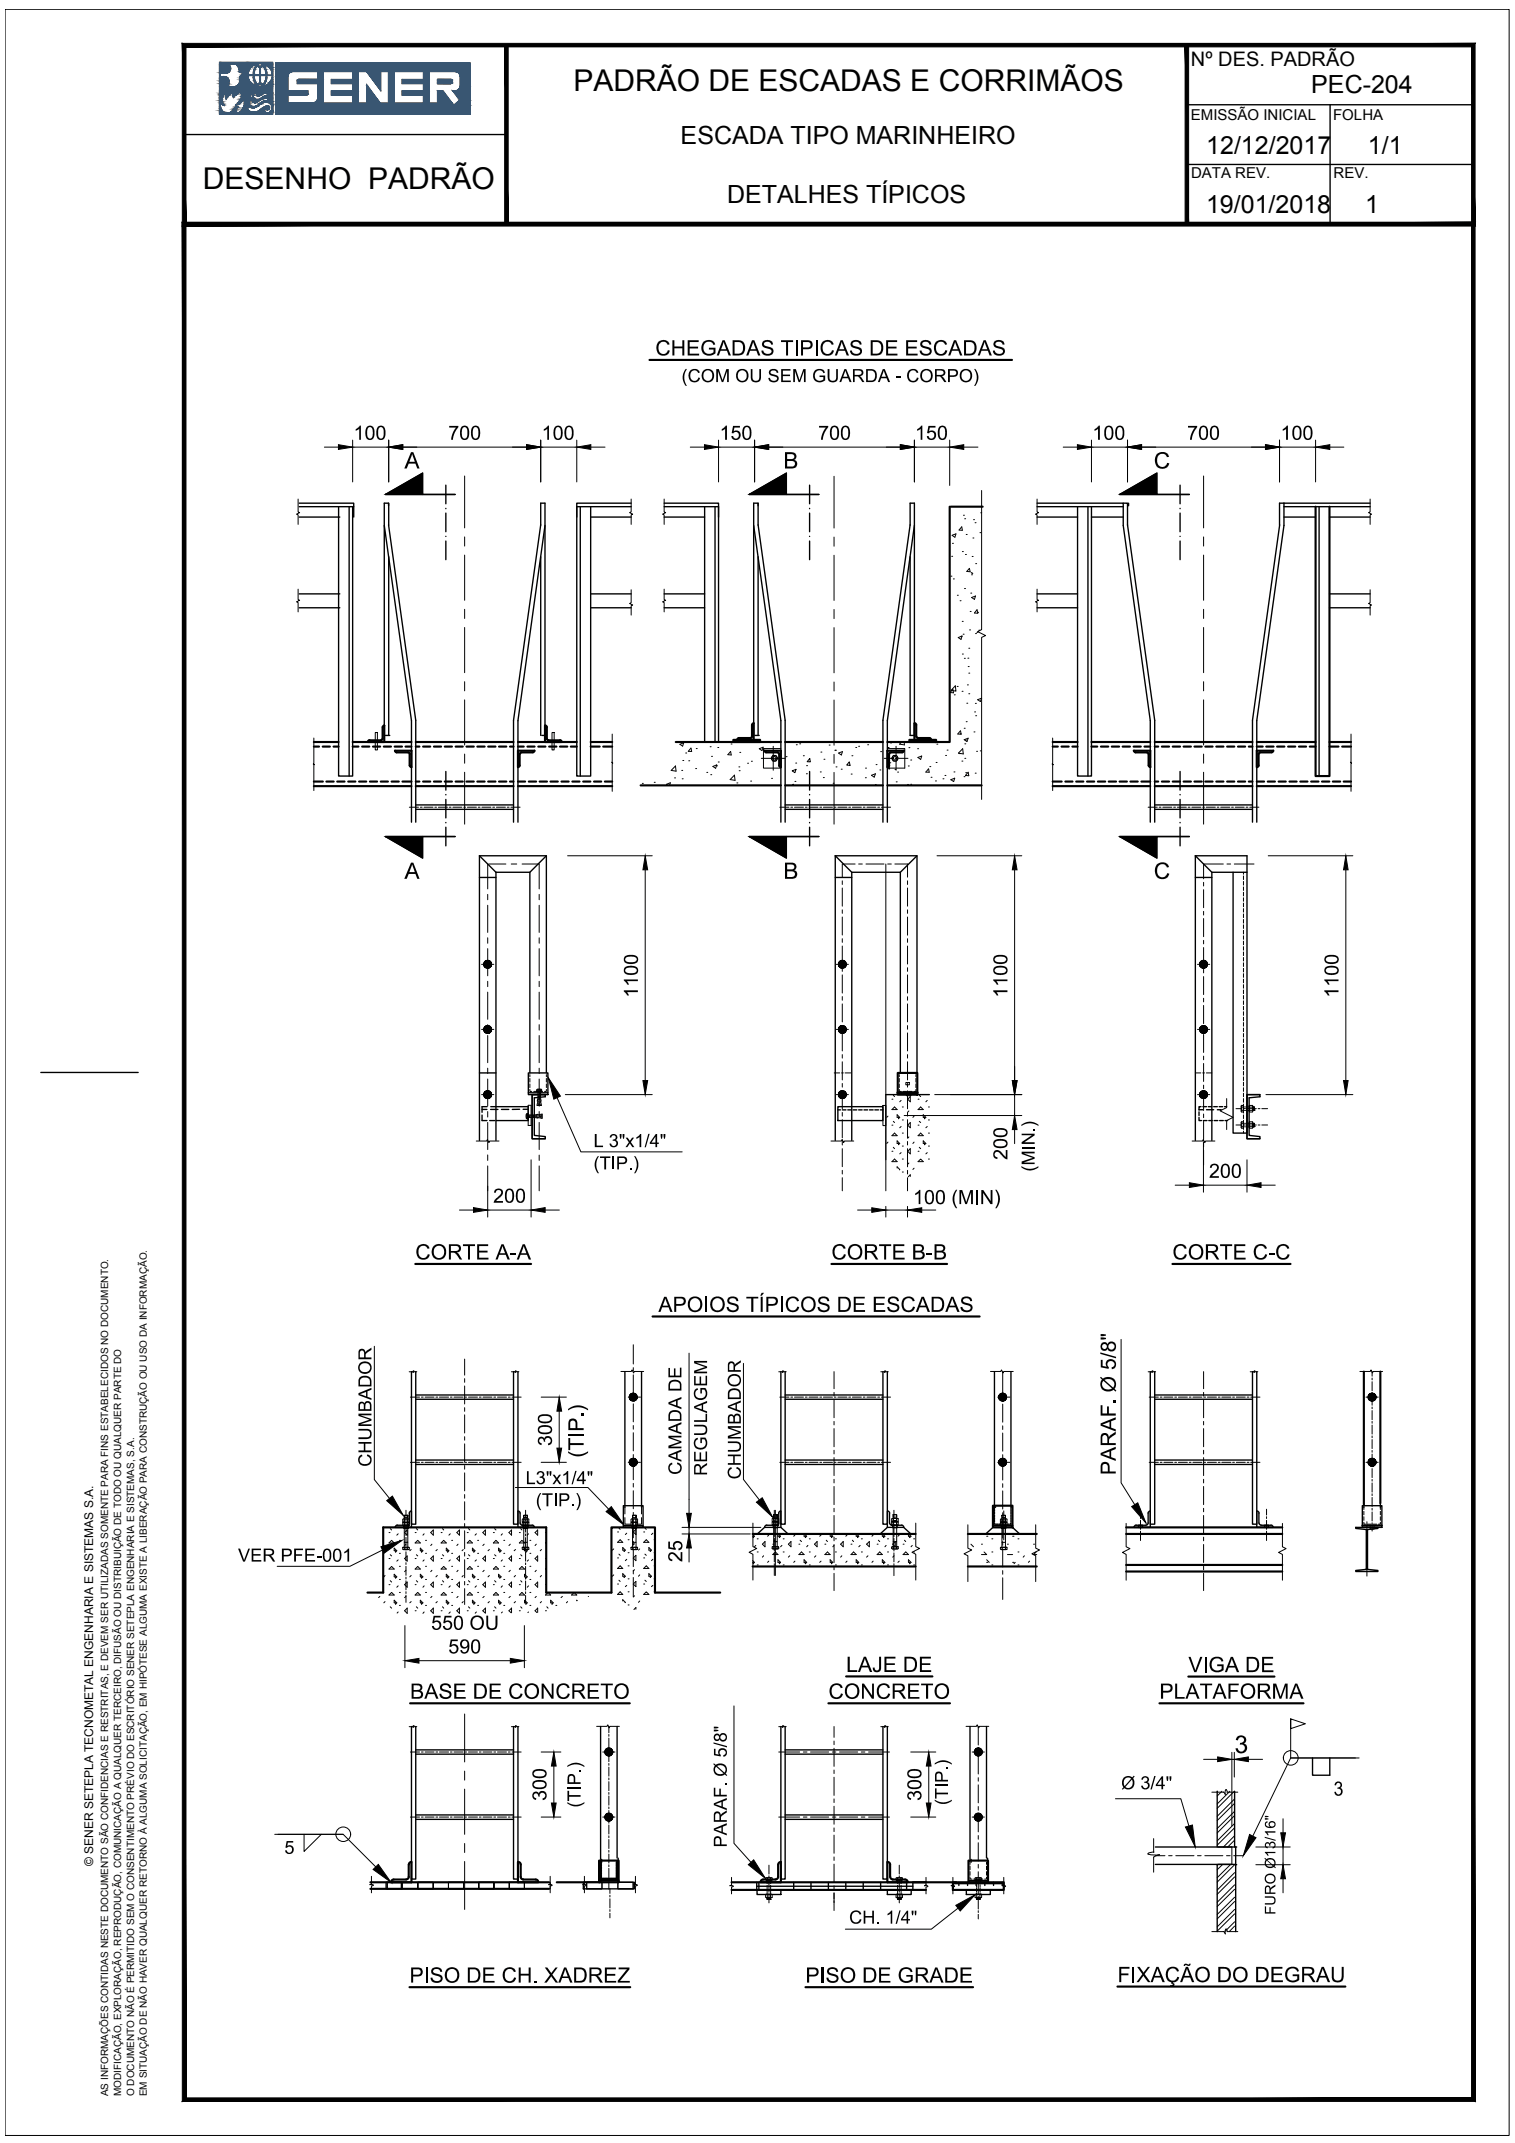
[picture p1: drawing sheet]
<svg xmlns="http://www.w3.org/2000/svg" width="210mm" height="297mm" viewBox="0 0 210 297" stroke-linecap="round" stroke-linejoin="round" font-family="sans-serif">
<defs><g id="words">
<g font-size="4.2">
<text x="79.4" y="12.6">PADRÃO DE ESCADAS E CORRIMÃOS</text>
<text x="28.1" y="26.2">DESENHO PADRÃO</text>
</g>
<text font-size="3.8" x="171" y="243">3</text>
<g font-size="3.5">
<text x="181.7" y="13">PEC-204</text>
<text x="94.3" y="20">ESCADA TIPO MARINHEIRO</text>
<text x="167.1" y="21.4">12/12/2017</text>
<text x="189.5" y="21.3">1/1</text>
<text x="100.7" y="28.2">DETALHES TÍPICOS</text>
<text x="167.1" y="29.6">19/01/2018</text>
<text x="189.2" y="29.5">1</text>
</g>
<g font-size="3.3">
<text x="90.9" y="49.3">CHEGADAS TIPICAS DE ESCADAS</text>
<text x="57.5" y="174.6">CORTE A-A</text>
<text x="115.2" y="174.6">CORTE B-B</text>
<text x="162.4" y="174.6">CORTE C-C</text>
<text x="91.3" y="181.8">APOIOS TÍPICOS DE ESCADAS</text>
<text x="80.9" y="202" transform="rotate(-90 80.9 202)">(TIP.)</text>
<text x="154.6" y="204.5" transform="rotate(-90 154.6 204.5)">PARAF. Ø 5/8&quot;</text>
<text x="117.2" y="231.8">LAJE DE</text>
<text x="164.6" y="231.8">VIGA DE</text>
<text x="56.8" y="235.5">BASE DE CONCRETO</text>
<text x="114.8" y="235.5">CONCRETO</text>
<text x="160.6" y="235.5">PLATAFORMA</text>
<text x="56.7" y="274.8">PISO DE CH. XADREZ</text>
<text x="111.6" y="274.8">PISO DE GRADE</text>
<text x="154.8" y="274.7">FIXAÇÃO DO DEGRAU</text>
</g>
<g font-size="3.1">
<text x="88.4" y="138.3" transform="rotate(-90 88.4 138.3)">1100</text>
<text x="139.6" y="138.3" transform="rotate(-90 139.6 138.3)">1100</text>
<text x="185.4" y="138.3" transform="rotate(-90 185.4 138.3)">1100</text>
<text x="139.6" y="160.8" transform="rotate(-90 139.6 160.8)">200</text>
<text x="76.5" y="200.4" transform="rotate(-90 76.5 200.4)">300</text>
<text x="94.5" y="216.5" transform="rotate(-90 94.5 216.5)">25</text>
<text x="75.7" y="249.6" transform="rotate(-90 75.7 249.6)">300</text>
<text x="127.7" y="249.6" transform="rotate(-90 127.7 249.6)">300</text>
<text x="184.8" y="248.9">3</text>
</g>
<g font-size="3">
<text x="49" y="61">100</text>
<text x="62.1" y="61">700</text>
<text x="75" y="61">100</text>
<text x="99.7" y="61">150</text>
<text x="113.4" y="61">700</text>
<text x="126.8" y="61">150</text>
<text x="151.3" y="61">100</text>
<text x="164.5" y="61">700</text>
<text x="177.4" y="61">100</text>
<text x="68.3" y="166.7">200</text>
<text x="126.5" y="166.9">100 (MIN)</text>
<text x="167.5" y="163.3">200</text>
<text x="59.7" y="225.9">550 OU</text>
<text x="62.1" y="229.2">590</text>
</g>
<g font-size="2.8">
<text x="165" y="9.1">Nº DES. PADRÃO</text>
<text x="94.4" y="53">(COM OU SEM GUARDA - CORPO)</text>
<text x="82.2" y="159">L 3&quot;x1/4&quot;</text>
<text x="82.2" y="162.1">(TIP.)</text>
<text x="143.3" y="162.4" transform="rotate(-90 143.3 162.4)">(MIN.)</text>
<text x="51.5" y="203.3" transform="rotate(-90 51.5 203.3)">CHUMBADOR</text>
<text x="72.8" y="205.7">L3&quot;x1/4&quot;</text>
<text x="74.4" y="208.8">(TIP.)</text>
<text x="94.4" y="204.4" transform="rotate(-90 94.4 204.4)">CAMADA DE</text>
<text x="98" y="204.6" transform="rotate(-90 98 204.6)">REGULAGEM</text>
<text x="102.6" y="205.1" transform="rotate(-90 102.6 205.1)">CHUMBADOR</text>
<text x="33" y="216.5">VER PFE-001</text>
<text x="80.4" y="250.5" transform="rotate(-90 80.4 250.5)">(TIP.)</text>
<text x="131.3" y="250.2" transform="rotate(-90 131.3 250.2)">(TIP.)</text>
<text x="155.3" y="248">Ø 3/4&quot;</text>
<text x="39.4" y="257">5</text>
<text x="100.7" y="256.1" transform="rotate(-90 100.7 256.1)">PARAF. Ø 5/8&quot;</text>
<text x="117.6" y="266.6">CH. 1/4&quot;</text>
</g>
<text font-size="2.3" x="176.7" y="265.4" transform="rotate(-90 176.7 265.4)">FURO Ø13/16&quot;</text>
<g font-size="2.1">
<text x="165" y="16.6">EMISSÃO INICIAL</text>
<text x="184.7" y="16.6">FOLHA</text>
<text x="165" y="24.7">DATA REV.</text>
<text x="184.8" y="24.6">REV.</text>
</g>
<text font-size="1.7" x="12.9" y="258.7" transform="rotate(-90 12.9 258.7)">© SENER SETEPLA TECNOMETAL ENGENHARIA E SISTEMAS S.A.</text>
<g font-size="1.4">
<text x="15" y="290.6" transform="rotate(-90 15 290.6)">AS INFORMAÇÕES CONTIDAS NESTE DOCUMENTO SÃO CONFIDENCIAS E RESTRITAS, E DEVEM SER UTILIZADAS SOMENTE PARA FINS ESTABELECIDOS NO DOCUMENTO.</text>
<text x="16.8" y="290.6" transform="rotate(-90 16.8 290.6)">MODIFICAÇÃO, EXPLORAÇÃO, REPRODUÇÃO, COMUNICAÇÃO A QUALQUER TERCEIRO, DIFUSÃO OU DISTRIBUIÇÃO DE TODO OU QUALQUER PARTE DO</text>
<text x="18.6" y="290.6" transform="rotate(-90 18.6 290.6)">O DOCUMENTO NÃO É PERMITIDO SEM O CONSENTIMENTO PRÉVIO DO ESCRITÓRIO SENER SETEPLA ENGENHARIA E SISTEMAS, S.A.</text>
<text x="20.3" y="290.6" transform="rotate(-90 20.3 290.6)">EM SITUAÇÃO DE NÃO HAVER QUALQUER RETORNO À ALGUMA SOLICITAÇÃO, EM HIPÓTESE ALGUMA EXISTE A LIBERAÇÃO PARA CONSTRUÇÃO OU USO DA INFORMAÇÃO.</text>
</g>
</g></defs>
<!-- layer: R-VIST2 -->
<g fill="none" stroke="#000" stroke-width=".19">
<path d="M41.5 69.7h7.5v2M41.5 70.2h7.5M41.5 71.7h5.6M46.9 70.2v37.4h2v-37.4M48.4 70.2v37.4M53.2 72.8l3.8 27.1v14.1M53.8 72.7l3.8 27.1v14.2M53.8 69.7v.4M53.9 72.8v-3.1h-.7v32.2M53.9 77.2v24.7M74.9 72.7l-3.8 27.1v14.2M74.9 72.8v-3.1h.6v32.2"/>
<path d="M74.9 77.2v24.7M75.5 72.8l-3.7 27.1v14.1M80.4 70.2v37.4M81.8 70.2v37.4h-1.9v-37.4h7.5M81.8 71.7h5.6M87.4 69.7h-7.5v2M92 70.2h7.6v32.6h-2v-32.6M92 69.7h7.6v2M92 71.7h5.6M99.1 70.2v32.6M104.4 72.8l3.8 27.1v14.1M105 72.8v-3.1h-.6v32.2"/>
<path d="M105 69.7v.4M105 77.2v24.7M105 72.7l3.8 27.1v14.2M126.1 72.8v-3.1h.6v32.2h-.6v-24.7M126.1 72.7l-3.8 27.1v14.2M126.7 72.8l-3.8 27.1v14.1M143.7 69.7h11.9v3.1l3.8 27.1v14.1M143.7 70.2h11.9M143.7 71.7h5.6M149.3 70.2v37.4h1.9v-37.4M150.7 70.2v37.4M151.2 71.7h4.4"/>
<path d="M155.6 69.7h.6v3.1M156.2 72.7l3.8 27.1v14.2M156.4 69.7v.4M177.3 72.7l-3.8 27.1v14.2M177.9 70.2h11.9M177.9 71.7h4.4M177.9 69.7v3.1l-3.8 27.1v14.1M182.8 70.2v37.4M184.2 71.7h5.6M189.8 69.7h-12.5v3.1M41.5 82.3h5.6M41.5 84.2h5.6"/>
<path d="M81.8 82.3h5.6M81.8 84.2h5.6M92 82.3h5.6M92 84.2h5.6M143.7 82.3h5.6M143.7 84.2h5.6M184.2 82.3h5.6M184.2 84.2h5.6M53.4 101.9h.6M57.6 112.2h13.5M57.6 111.6h13.5M66.4 118.6h9.3v30.1"/>
<path d="M66.4 118.6l2.3 2.3M66.4 118.6v39.5M75.1 101.9h.6M75.7 118.6l-2.3 2.3M104.6 101.9h.6M108.8 112.2h13.5M108.8 111.6h13.5M115.7 118.6h11.3v30.1M115.7 118.6v39.5M115.7 118.6l2.3 2.3M127 118.6l-2.3 2.3M160 112.2h13.5"/>
<path d="M160 111.6h13.5M165.6 118.6h7.2v38.5h-2v-36.2M165.6 118.6v39.5M165.6 118.6l2.3 2.3M66.4 121.6h2.3M68.7 120.9h4.7v27.8M68.7 120.9v37.2M115.7 121.6h2.3M165.6 121.6h2.3M172.8 120.9h-4.9v37.2M66.4 148.7h2.3M66.8 154.6v.7h.7"/>
<path d="M66.8 153.8h.7M67.5 153.4h-.7v.8M67.8 155.3h.7M68 153.8h1M68 153.4h5.2v1.9h-4.4M69.5 153.8h1M72 153.8h-1M72.5 153.8h.7M73.1 154.4v.7M73.1 154.3l.1 .8zM73.2 148.7h2.7v3h-2.7zM73.2 151.5h2.7"/>
<path d="M73.4 154.7v.1M73.5 154.6v.1M116.1 153.4h6.2v1.9h-6.2zM116.1 153.8h.3M116.7 153.8h.5M117.5 153.8h.4M118.2 153.8h.5M119 153.8h.5M119.7 153.8h.5M120.5 153.8h.5M121.2 153.8h.5M122 153.8h.3"/>
<path d="M122.7 151.7h6.1M124.7 148.7v-27.8h-6.7v37.2M166.1 154.9v.4h.4M166.1 153.8h.6M166.1 154.1v.5M166.4 153.4h-.3v.5M166.7 153.4h.5M166.7 155.3h.5M167.2 153.8h1M167.4 153.4h.5M167.5 155.3h.5M168.2 153.4h.5"/>
<path d="M168.2 155.3h.5M168.7 153.8h.5M168.9 153.4h.5M169 155.3h.5M169.7 153.4h.3M169.7 155.3h.4M57 190.1v21.2h.6v-21.2M57.6 194h13.5M57.6 193.4h13.5M71.1 190.1v21.2h.7v-21.2M86.6 190.1v18.8M88.9 190.1v18.8"/>
<path d="M108.2 190.1v21.2h.6v-21.2M108.8 194h13.5M108.8 193.4h13.5M122.3 190.1v21.2h.6v-21.2M137.8 190.1v18.8M140.1 190.1v18.8M159.4 190.1v21.2h.6v-21.2M160 194h13.5M160 193.4h13.5M173.5 190.1v21.2h.6v-21.2M57.6 202.4h13.5M57.6 203h13.5"/>
<path d="M86.4 208.7h2.7v3h-2.7zM86.4 211.5h2.7M105.9 211.7l-1 .9M108.2 211.7l1 .9M108.8 202.4h13.5M108.8 203h13.5M122.9 211.7l-1 .9M125.2 211.7l1 .9M137.6 211.7l-1 .9M137.8 211.1v.2h.1M137.8 208.9v.2M137.8 209.2v.3"/>
<path d="M137.8 209.6v.2M137.8 210v.2M137.8 210.4v.2M137.8 210.7v.3M138 211.3h.3M138.4 211.3h.3M138.8 211.3h.3M139.2 211.3h.2M139.5 211.3h.3M140.1 211.1v.2h-.2M140.1 208.9v.2M140.1 209.2v.3"/>
<path d="M140.1 209.6v.2M140.1 210v.2M140.1 210.4v.2M140.1 210.7v.3M140.3 211.7l1 .9M157.7 211.4h.6v.3h-.6zM160 202.4h13.5M160 203h13.5M175.2 211.4h.6v.3h-.6zM188.8 208.7h2.7v3h-2.7zM189 208.5v.4M191.2 208.4v.5"/>
<path d="M57 239.3v21.2h.6v-21.2M71.1 239.3v21.2h.7v-21.2M83.2 239.3v18.4M85.5 239.3v18.2M108.2 239.3v21.2h.6v-21.2M122.3 239.3v21.2h.6v-21.2M134.4 239.3v18.4M136.7 239.3v18.2M57.6 243.1h13.5M57.6 242.5h13.5M57.6 251.6h13.5M57.6 252.2h13.5"/>
<path d="M108.8 243.1h13.5M108.8 242.5h13.5M108.8 251.6h13.5M108.8 252.2h13.5M134.5 257.7v.4M136.8 257.6v.5M160.1 258.4h11.1M160.1 256h11.1M168.6 248.3v7.7M168.6 258.4v9.3M171.1 248.3v7.7M171.2 256h.1"/>
<path d="M171.2 258.5h.1M171.2 256v11.7M53.5 260.9h2.1v.9h-2.1zM80.8 260.9h7.1v.9h-7.1zM104.8 260.9v1.1M104.8 261.5h21.7M104.9 262h3.3v.6h-3.3zM105.1 260.9v1M110 260.9v1M112.4 260.9v1M114.8 260.9v1M117.2 260.9v1"/>
<path d="M119.6 260.9v1M122 260.9v1M122.9 262h3.3v.6h-3.3zM125.6 260.9v1M126.5 260.9v1.1M132 261.1h7.1M132.8 260.9v.4M133.9 262h3.3v.6h-3.3zM134.1 260.9v.4M134.2 260.6h2.7M135.2 260.9v.4M136.4 260.9v.4"/>
<path d="M137.7 260.9v.4M138.9 260.9v.4"/>
</g>
<!-- layer: R-VIST3 -->
<g fill="none" stroke="#000" stroke-width=".3">
<path d="M131.6 70.2v32.6h-8.7M131.7 70.2h4.5M182.3 70.2v37.4h1.9v-37.4M43.5 103.5h.7M43.5 108.3h1.2M43.5 109h13.5M43.5 102.8h3.4M44.7 103.5h1M45.2 108.3h1M46.2 103.5h.7M46.7 108.3h1M48.2 108.3h1"/>
<path d="M48.9 103.5h.8M48.9 102.8h8.1M49.7 108.3h1M50.2 103.5h1M51.2 102.6h1.6M51.2 102.6l-.2 .2M51.3 108.3h.9M51.7 103.5h1M52.8 108.3h.9M53 100.8v1.6l-.2 .2M53 100.8l.3-.2-.1 2.2h-2.2M53.2 103.5h1"/>
<path d="M54.3 108.3h1M54.7 103.5h1M54.9 104.3h1.6M54.9 104.3l-.2-.3 2.3 .1v2.2M55.8 108.3h1.2M56.2 103.5h.8M56.6 104.3l.2 .2M56.8 104.5v1.6l.2 .2M57.6 103.5h.5M57.6 108.3h.5M57.6 109h13.5M57.6 102.8h13.5"/>
<path d="M58.6 103.5h1M58.6 108.3h1M60.1 103.5h1M60.1 108.3h1M61.6 103.5h1M61.6 108.3h1M63.1 103.5h1M63.1 108.3h1M64.6 103.5h1M64.6 108.3h1M66.1 103.5h1M66.1 108.3h1"/>
<path d="M67.6 103.5h1.1M67.6 108.3h1.1M69.1 103.5h1.1M69.1 108.3h1.1M70.7 103.5h.4M70.7 108.3h.4M71.8 103.5h.8M71.8 108.3h1M71.8 109h13M71.8 102.8h8.1M72.2 104.3h1.6M72.2 104.3l-.2 .2"/>
<path d="M73.1 103.5h1M73.3 108.3h1M73.8 104.3l.2-.3-2.2 .1v2.2l.2-.2v-1.6M74.6 103.5h1M74.8 108.3h1M76 102.6h1.6M76 102.6l-.2-.2v-1.6l-.1-.2h-.2v2.2h2.3M76.1 103.5h1M76.3 108.3h1M77.6 103.5h1M77.6 102.6l.2 .2M77.8 108.3h1"/>
<path d="M79.1 103.5h.8M79.3 108.3h1M80.8 108.3h1M81.8 103.5h1.3M81.8 102.8h3M82.3 108.3h1M83.6 103.5h1.2M83.8 108.3h1M88.8 108.9h19.4M93.6 102.8h14.6M101.6 102.6h3.7v.2h-3.7zM102.4 102.3h1.6"/>
<path d="M104.2 100.5v1.6l-.2 .2M104.4 100.3v2.3h-2.3l.3-.3M104.4 100.2l-.2 .3M105.9 104.1h2.3v2.2l-.2-.2v-1.6M105.9 104l.2 .3M106.1 104.3h1.6l.3 .2M108.8 102.8h13.5M108.8 108.9h13.5M122.9 108.9h13.1M123.2 104.5v1.6M125 104.3h-1.6l-.2 .2M125 104.3l.2-.3-2.3 .1v2.2l.3-.2"/>
<path d="M126 102.6h3.7v.2h-3.7zM126.7 100.3v2.3h2.3l-.1-.2-.1-.1M126.7 100.2l.2 .3v1.6M127 102.1l.2 .2h1.6M145.8 103.5h.8M145.8 108.3h1.3M145.8 109h13.6M145.8 102.8h3.5M147.1 103.5h1M147.6 108.3h1M148.6 103.5h.7M149.1 108.3h1"/>
<path d="M150.6 108.3h1M151.2 103.5h.8M151.2 102.8h8.2M152.1 108.3h1M152.5 103.5h1.1M153.6 108.3h1M154 103.5h1.1M155.1 108.3h1M155.5 103.5h1.1M156.6 108.3h1M157.1 103.5h1M157.1 104.1h2.3v2.2l-.2-.2"/>
<path d="M157.1 104l.2 .3M157.3 104.3h1.6l.2 .2M158.1 108.3h1.3M158.6 103.5h.8M159.1 104.5v1.6M160 103.5h.5M160 108.3h.5M160 109h13.5M160 102.8h13.5M161 103.5h1M161 108.3h1M162.5 103.5h1"/>
<path d="M162.5 108.3h1M164 103.5h1M164 108.3h1M165.5 103.5h1M165.5 108.3h1M167 103.5h1M167 108.3h1M168.5 103.5h1M168.5 108.3h1M170 103.5h1M170 108.3h1M171.5 103.5h1"/>
<path d="M171.5 108.3h1M173 103.5h.5M173 108.3h.5M174.1 103.5h.8M174.1 108.3h1M174.1 109h13.1M174.1 102.8h8.2M174.6 104.3h1.6M174.6 104.3l-.2 .2M175.4 103.5h1.1M175.6 108.3h1M176.2 104.3l.2-.3-2.3 .1v2.2l.3-.2v-1.6"/>
<path d="M176.9 103.5h1.1M177.2 108.3h.9M178.5 103.5h1M178.7 108.3h.9M180 103.5h1M180.2 108.3h1M181.5 103.5h.8M181.7 108.3h1M183.2 108.3h1M184.2 103.5h1.2M184.2 102.8h3M184.7 108.3h1"/>
<path d="M186 103.5h1.2M186.2 108.3h1M124.4 148.7h2.7v3h-2.7zM189 190.1v18.4M191.2 190.1v18.2M104.3 212.6h22.6M104.3 217.1h22.6M134.1 212.6h9.5M134.1 217.1h9.5M137.6 208.7h2.7v3h-2.7zM137.6 211.5h2.7M156 211.7h21.7"/>
<path d="M156 212.6h21.7M156 216.9h21.7M156 217.8h21.7M188.8 211.5h2.7M50.9 220.7h2.2v-9h22.6v9h9v-9h6v9h9.1M57 258.1v2.8h-2.8M57 258.1l-.3 .2-.1 1.9-.1 .3h-.2M71.8 258.1v2.8h2.8M71.8 258.1h.2l.1 .3v1.8l.2 .3h1.9l.2 .1 .2 .3M83 257.9h2.7v3h-2.7zM107.8 258.4v1.7l-.2 .4h-1.9l-.3 .2v.2M107.8 258.4a.35 .35 0 0 1 .4-.3v2.8h-2.8"/>
<path d="M134.2 257.9h2.7v3h-2.7zM51.3 260.9h24.8M51.3 261.8h24.8M54.5 260.5h1.8M54.5 260.5l-.1 .1-.2 .3M77.1 260.9h6M83 260.6h2.7M101.4 260.9h31.1M101.4 262h26.9M123.3 260.2v-1.8a.35 .35 0 0 0-.4-.3v2.8h2.9M123.3 260.1l.2 .4h.2h1.7M125.4 260.5l.2 .1 .2 .3"/>
<path d="M132 260.9h7.1v1.1h-7.1z"/>
</g>
<!-- layer: R-SIMB -->
<g fill="none" stroke="#000" stroke-width=".14">
<path d="M41.3 69.2v1.8l.2 .1-.4 .2 .2 .1v1.3M136 68v19.3l-.5 .2 1.1 .6-.6 .2v22.5M143.7 69.2v1.8l.2 .1-.4 .2 .2 .1v1.3M189.8 69.2v1.8l-.2 .1 .4 .2-.2 .1v1.3M41.3 81.7v1.4l.2 .1-.4 .2 .2 .1v1.3M143.7 81.7v1.4l.2 .1-.4 .2 .2 .1v1.3M189.8 81.7v1.8l-.2 .2 .4 .2-.2 .1v1.3M43.5 102.3v3.6h-.1l.2 .1h-.1v3.6M84.8 101.7v3.9l-.1 .1 .2 .1h-.1v3.9M145.8 102.3v3.6l.2 .1h-.2v3.6M187.2 101.7v3.9l-.1 .1 .2 .1h-.1v3.9M66 158.2h1.4l.1-.3 .2 .5 .1-.2h1.3"/>
<path d="M77.2 152.1l3.3 7.6h14M115.1 158.2h1.5l.1-.3 .2 .5 .1-.2h1.3M165.2 158.2h1.4l.1-.3 .2 .5 .1-.2h1.3M170 152.3v1.2l-1 .5 1.8 .9-.8 .4v1.3M173.1 153.3v.8h.4v-.2M173.1 155.5v.9l.5-.1-.1-.6M173.1 153.5h.4M173.1 153.9h.4M173.1 155.7h.4M173.1 156.2h.4M173.5 153.2l-.4 .1v.8M173.5 153.2v.2"/>
<path d="M173.5 155.7v-.2h-.4v.8M173.5 153.4v.5M173.6 153.3v.7M173.6 155.6v.7M173.6 153.4v.1M173.6 155.7h.1M173.6 153.5v.4M173.6 155.7v.5M173.6 153.4v.5M173.6 153.9h.1M173.6 156.1v.1M173.6 155.7v.4"/>
<path d="M173.7 153.4l-.1 .5M173.7 153.9h.1M173.7 153.9h-.1M173.7 153.4v.1M173.7 153.4l-.1 .1M173.7 155.7l-.1 .5M173.7 156.1v.1M173.7 156.1l-.1 .1M173.7 155.7h.1M173.7 155.7h-.1M173.7 153.5v.4M173.7 155.7v.4"/>
<path d="M173.7 153.4v.5M173.7 153.4l.1 .1M173.7 155.7v.5M173.7 156.1l.1 .1M173.8 153.5v.4M173.8 155.7v.4M173.8 153.5l-.1 .4M173.8 155.7l-.1 .4M173.8 153.9h.1M173.8 156.1h.1M173.8 153.6v.3M173.8 155.9v.3"/>
<path d="M173.8 156.1v.1M51.9 186.6v18.5l2.1 2.6M56.7 190.1h.5l.1 .1M57.2 190v.2M57.3 190.1h.1M57.3 190v.1M57.3 190.1h.4M71.4 190v.2l-.1-.1h-.4M71.4 190.1h.1M71.5 190v.1M71.5 190.1h.4M86 190.1h1.5l.1-.2 .2 .4 .1-.2h1.3"/>
<path d="M103 189v16.1l2.2 2.8M107.9 190.1h.5M108.5 190l-.1 .2v-.1M108.5 190.1h.1M108.5 190v.1M108.5 190.1h.4M122.6 190v.2l-.1-.1h-.5M122.6 190.1h.1M122.6 190l.1 .1h.4M137.2 190.1h1.4l.2-.2 .2 .4 .1-.2h1.3M155.3 185.7v19.8l1.9 3.1M159.6 190v.2l-.1-.1h-.4"/>
<path d="M159.6 190.1h.1M159.7 190v.1M159.7 190.1h.4M173.2 190.1h.5l.1 .1M173.8 190v.2M173.8 190.1h.1M173.8 190v.1M173.8 190.1h.5M188.4 190.1h1.5l.1-.2 .1 .4 .2-.2h1.3M53 214.8l-4.5 2.3h-10.1M55.8 211.1v.4h.8M55.8 211.1h.9"/>
<path d="M55.8 214.7h.9M55.8 214.5h.9v.2M55.8 214.5v.2M55.8 214.5h.8M55.9 214.8h.7M55.9 210.5h.7M55.9 211h.7M55.9 211.4h.7v.4h-.7zM55.9 211.5h.7v.4h-.7zM56 210h.5h-.5v.4h.5v-.4v3.8h-.5zM56 210.6v.4M56 211.1v.4"/>
<path d="M56 213.8v.9M56.5 210.6v.4M56.5 211.1v.4M56.5 210.6h.2l-.1 .4h-.8M56.5 210.6l-.6-.1-.1 .5h.8M56.5 213.8v.9M56.7 211.1l-.1 .4h-.8M71.4 206.2h10.1l2.8 3M72.4 210.6v.4h.8M72.4 211.1v.4h.8M72.4 210.6h.2M72.4 211.1h.9"/>
<path d="M72.4 214.7h.9M72.4 214.5h.9v.2M72.4 214.5v.2M72.4 214.5h.8M72.5 214.8h.7M72.5 210.5h.7M72.5 211h.7M72.5 211.4h.6v.4h-.6zM72.5 211.5h.6v.4h-.6zM72.6 210h.5h-.5v.4h.5v-.4v3.8h-.5zM72.6 213.8v.7M72.6 210.6v.4"/>
<path d="M72.6 211.1v.4M72.6 214.5v.2M72.6 210.6h.7M73 210.6v.4M73 211.1v.4M73 214.5v.2M73.1 213.8v.7M73.3 210.6l-.1 .4h-.8M73.3 211.1l-.1 .4h-.8M87.4 211.1v.4h.9M87.4 210.6v.4h.9M87.4 214.7h1"/>
<path d="M87.4 211.1h1M87.4 210.6h.3M87.5 214.5h.8v.2M87.5 214.5l-.1 .2M87.5 214.5h.8M87.6 211.5h.6v.4h-.6zM87.6 214.8h.6M87.6 210.5h.6M87.6 211h.6M87.6 210h.5h-.5v.4h.5v-.4v3.8h-.5zM87.6 213.8v.7M87.7 210.6v.4"/>
<path d="M87.7 211.1v.4M87.7 214.5v.2M87.7 210.6h.4M88.1 210.6v.4M88.1 211.1v.4M88.1 213.8v.9M88.1 210.6h.3M88.3 211.1v.4h-.8M88.3 210.6v.4h-.8M104.3 211.1v3.3l.5 .2-1 .6 .5 .2v3.6M107 214.4h.9v.2h-.2M107.1 210.9h.7"/>
<path d="M107.1 210.5h.7M107.1 214.7h.7M107.1 211.4h.7v.4h-.7zM107.2 210h.5h-.5v.3h.5v-.3v3.7h-.5zM107.2 213.7v.7M107.2 210.5h.5M107.2 211h.5M107.2 214.6h.5M107.2 210.5h-.2v.4h.9M107.2 211h-.2v.4h.9M107.2 210.5v.4M107.2 211v.4"/>
<path d="M107.2 214.4v.3M107.4 209.3v9.1M107.7 210.5v.4M107.7 211v.4M107.7 214.4v.3M107.7 210.5h.2v.4h-.9M107.7 211h.2v.4h-.9M107.7 213.7v.7M107.9 214.4h-.9v.2h.2M123.6 211.4h.8l.1-.4-.1-.1h-.8l-.1 .5h.9M123.6 210.9h.8l.1-.4h-.1h-.8l-.1 .4h.9M123.6 214.4h.8l.1 .2-.1 .1h-.8l-.1-.3h.9"/>
<path d="M123.7 211.4h.6v.4h-.6zM123.7 210.9h.6M123.7 210.5h.6M123.7 214.7h.6M123.7 210.8h.5v.1h-.5zM123.7 210h.5v.3h-.5zM123.7 210h.5v3.7h-.5zM123.7 213.7v.7M123.8 210.5v.4M123.8 211v.4M123.8 214.4v.3M124.2 210.5v.4"/>
<path d="M124.2 211v.4M124.2 214.4v.3M124.2 213.7v.7M126.9 211.1v3.3l.5 .2-1 .6 .5 .2v3.6M134.1 211.3v3.3l.5 .2-1 .6 .5 .2v3.6M138.6 211.1l.1 .4h.8M138.6 214.7h.9M138.6 211.1h.9M138.7 211.5h.7v.4h-.7zM138.7 214.8h.7M138.7 210.5h.7M138.7 211h.7"/>
<path d="M138.8 210h.5v3.8h-.5zM138.8 210h.5v.4h-.5zM138.8 210.8h.5v.2h-.5zM138.8 213.8v.9M138.8 210.6v.4M138.8 211.1v.4M139.1 209.4v4M139.3 210.6v.4M139.3 211.1v.4M139.3 213.8v.9M139.3 210.6h.2v.4h-.8M139.3 210.6l-.6-.1-.1 .5h.9"/>
<path d="M139.5 214.5h-.9v.2M139.5 214.5v.2M139.5 214.5h-.8M139.5 211.1v.4h-.8M143.5 211.3v3.3l.5 .2-1 .6 .5 .2v3.6M156 211.2v3.2l.6 .3-1.1 .5 .5 .3v3.5M177.7 211.2v3.2l.5 .3-1 .5 .5 .3v3.5M56.7 239.3h.5M57.2 239.3l.1 .1M57.2 239.2v.2M57.3 239.2h.1M57.3 239.2v.1"/>
<path d="M57.3 239.3h.4M70.9 239.3h.4M71.4 239.2v.2l-.1-.1M71.4 239.2h.1M71.5 239.2v.1M71.5 239.3h.4M82.7 239.3h1.4l.1-.2 .2 .4 .1-.2h1.3M101.7 236.5v19l2.3 2.6M107.9 239.3h.5M108.5 239.2l-.1 .2v-.1M108.5 239.2h.1M108.5 239.2v.1"/>
<path d="M108.5 239.3h.4M122 239.3h.5M122.6 239.2v.2l-.1-.1M122.6 239.2h.1M122.6 239.2l.1 .1M122.6 239.3h.5M133.8 239.3h1.5l.1-.2 .2 .4 .1-.2h1.3M178.8 238.3v1.3l2.1-.7-2.1-.6v5.4h9.5M38.1 254.3h9.4M38.5 254.3h9l4.6 4.5M42.1 254.3v2.3l2.4-2.3M154.5 249.3h9.1l1.1 3.8"/>
<path d="M159.8 254.8v2M159.8 257.4v2.1M159.9 256.7l-.5 .1-.4 .2a2.71 2.71 0 0 0 1.7 .1M160.7 257.1l-.9 .3M167.9 248.4h1.6M168.7 248.3h-.1M168.8 258.4l-.2 .2M169.3 248.3l-.7 .6M169.4 258.4l-.8 .8M169.5 248.4l.3 .3-.1-.4 .2-.2 .1 .3M170 248.4h1.5M170.4 248.3l-1.8 1.7"/>
<path d="M170.5 258.4l-1.9 1.9M171 248.3l-2.4 2.4M171.1 255.1l-1 .9M171.1 253.3l-2.5 2.5M171.1 251.7l-2.5 2.4M171.1 250l-2.5 2.3M171.1 258.5l-2.5 2.4M171.1 254.4l-1.6 1.6M171.1 252.8l-2.5 2.4M171.1 251.1l-2.5 2.3M171.1 249.3l-2.5 2.5M171.1 259.6l-2.5 2.4"/>
<path d="M187.8 243.7h-9l-5.2 10.8M51.2 261.2l.5 .1M51.5 260.1v1M51.5 261.1l-.3 .1M51.7 261.3l-.2 .1v1M76 261.2h.3l.2 .1-.3 .1v1M76.2 260.1v1M76.2 261.1l-.2 .1M81 260.1v1M81 261.1l-.2 .1h.3l.1 .1-.2 .1v1M81.3 260.9h2.1v.9h-2.1zM85.6 260.9h2.1v.9h-2.1z"/>
<path d="M87.8 261.2h.3l.2 .1M88 260.1v1M88.1 261.1l-.3 .1M88.3 261.3l-.3 .1v1M101.1 261.4h.5M101.4 260.2v1.1M101.4 261.2l-.3 .2M101.6 261.4l-.3 .2 .1 .9M106.1 262.6h.9v.4h-.9M106.2 263h.7M106.3 263v.1M106.3 263.1h.1"/>
<path d="M106.3 263.2h.1M106.3 262.6v.4M106.3 263.2l.4 .1M106.3 263.1h.5M106.3 263.1v.1M106.7 263.3h.1M106.7 263.1h-.4M106.7 263.2h-.4M106.7 263.1h.1M106.7 263.2h.1M106.8 262.6v.4M106.8 263.1h-.5"/>
<path d="M106.8 263.1l-.5 .1M106.8 263.2h-.5M106.8 263.2l-.3 .1M106.8 263.1h-.1M106.8 263.1l-.1 .1M106.8 263.2h-.1M106.8 263.2l-.1 .1M106.9 262.6h-.8v.4M124.2 262.6h.8l.1 .4h-.3M124.3 263h.6M124.4 263.1h.4M124.4 263.1l.4 .1"/>
<path d="M124.4 263.2h.4M124.4 263.2l.2 .1M124.4 263.1h.1M124.4 263.1v.1M124.4 263.2h.1M124.4 263.2v.1M124.4 262.6v.4M124.4 263.3h.1M124.8 263.2l-.4 .1M124.8 263.1h.1M124.8 263.1v.1M124.8 263.2h.1"/>
<path d="M124.8 262.6v.4M124.8 263v.1M125 262.6h-.9l.1 .4h.6M128.3 260.2v1.1M128.3 261.6v.9M128.3 261.2l-.2 .2h.4M128.5 261.4l-.2 .2M132 261.2l-.2 .2h.4M132 260.2v1.1M132 261.6v.9M132.2 261.4l-.2 .2M132.7 264.5l-3.7 2.9h-11.9"/>
<path d="M135.1 262.6h.9v.4h-.2M135.2 263h.7M135.2 260.3h.7M135.2 260.6h.7v.4h-.7zM135.3 260.6v.2M135.3 260.9v.2M135.3 261.3v.2M135.3 261.6v.3M135.3 262v.3M135.3 262.4v.2M135.3 263.1h.4M135.3 263.1h.5"/>
<path d="M135.3 263.1l.5 .1M135.3 263.2h.5M135.3 263.2l.3 .1M135.3 263.1h.1M135.3 263.1v.1M135.3 263.2h.1M135.3 263.2v.1M135.3 263h.5M135.3 260.3h.5M135.3 260.3h-.2v.3h.9M135.3 260.3v.3M135.3 262.6v.4"/>
<path d="M135.3 263.3h.1M135.3 263.2h.4M135.7 263.2l-.4 .1M135.7 263.1h.1M135.7 263.1l.1 .1M135.7 263.2h.1M135.8 260.3v.3M135.8 262.6v.4M135.8 260.3h.2v.3h-.9M135.8 260.6v.2M135.8 260.9v.2M135.8 261.3v.2"/>
<path d="M135.8 261.6v.3M135.8 262v.3M135.8 262.4v.2M135.8 263l-.1 .1M135.8 263.1h-.1M135.8 263.2h-.1M136 262.6h-.9v.4h.2M139.1 260.2v1.1M139.1 261.2l-.2 .2h.4M139.3 261.5l-.2 .1v.9M139.3 261.4v.1M167.9 267.7h1.6"/>
<path d="M169.5 267.7l.3 .4-.1-.5 .2-.2 .1 .3M170 267.7h1.5M171.1 260.2l-2.5 2.4M171.1 261.9l-2.5 2.4M171.1 263.6l-2.5 2.4M171.1 265.3l-2.5 2.4M171.1 267l-.8 .7M171.1 261.3l-2.5 2.4M171.1 263l-2.5 2.4M171.1 264.7l-2.5 2.4M171.1 266.4l-1.4 1.3"/>
<circle cx="47.6" cy="254.2" r="1.02"/>
<circle cx="178.8" cy="243.7" r="1.02"/>
</g>
<!-- layer: G-EIXO1 -->
<g fill="none" stroke="#000" stroke-width=".14">
<path d="M64.4 66v7.2M64.4 74.4v1.3M64.4 76.9v6.3M87.4 69.2v1.8l-.2 .1 .5 .2-.3 .1v1.3M92 69.2v1.8l.2 .1-.4 .2 .2 .1v1.3M115.6 66v7.2M115.6 74.4v1.3M115.6 77v6.2M166.8 66v7.2M166.8 74.4v1.3M166.8 76.9v6.3M64.4 84.5v1.2"/>
<path d="M64.4 87v6.2M64.4 94.5v1.3M64.4 97v6.3M87.4 81.7v1.8l-.2 .2 .5 .2-.3 .1v1.3M92 81.7v1.4l.2 .1-.4 .2 .2 .1v1.3M115.6 84.5v1.2M115.6 87v6.3M115.6 94.5v1.3M115.6 97v6.3M166.8 84.5v1.2M166.8 87v6.2M166.8 94.5v1.3"/>
<path d="M166.8 97v6.3M56.7 111.9h1.3M58.2 111.9h.3M58.7 111.9h1.3M60.2 111.9h.3M60.7 111.9h1.3M62.2 111.9h.3M62.7 111.9h1.3M64.2 111.9h.3M64.4 104.5v1.3M64.4 107v7.2M64.8 111.9h1.2"/>
<path d="M66.3 111.9h.2M66.8 111.9h1.2M67.6 119.8v3.4M67.7 119.8h2.4M68.3 111.9h.2M68.8 111.9h1.2M70.3 111.9h.2M70.8 111.9h1.3M70.8 119.8h.8M72.3 119.8h2.4v3.4M108 111.9h1.3M109.6 111.9h.2"/>
<path d="M110.1 111.9h1.2M111.6 111.9h.2M112.1 111.9h1.2M113.6 111.9h.2M114.1 111.9h1.2M115.6 104.6v1.2M115.6 107.1v7.1M115.6 111.9h.2M116.1 111.9h1.3M116.7 119.8v1.8M116.7 119.8h1.8M117.6 111.9h.2"/>
<path d="M118.1 111.9h1.2M119 119.8h.5M119.6 111.9h.3M120 119.8h2.5M120.1 111.9h1.3M121.6 111.9h.3M122.1 111.9h1.3M122.5 105.1h1.3M123 119.8h.5M124 119.8h1.7v1.8M124 105.1h.3M124.1 103.4v1.3"/>
<path d="M124.1 105v.2M124.1 105.5v1.3M124.5 105.1h1.3M159.1 111.9h1.2M160.6 111.9h.3M161.1 111.9h1.3M162.6 111.9h.3M163.1 111.9h1.3M164.6 111.9h.3M165.1 111.9h1.3M166.6 111.9h.3M166.8 104.5v1.3"/>
<path d="M166.8 107v7.2M167.1 111.9h1.3M168.6 111.9h.3M169.1 111.9h1.3M169.5 119.8h-2.7v2M170 119.8h.5M170.6 111.9h.3M171 119.8h2.7M171.1 111.9h1.3M172.6 111.9h.3M173.2 111.9h1.2M66.7 133.7h1.7"/>
<path d="M67.6 124v.7M67.6 125.5v3.7M67.6 130v.7M67.6 131.5v3.8M67.6 136v.8M67.6 137.5v3.8M74.7 124v.7M74.7 125.5v3.7M74.7 130v.7M74.7 131.5v3.8M74.7 136v.8M74.7 137.5v3.8"/>
<path d="M115.9 133.7h1.6M116.7 122.1v.5M116.7 123.1v2.5M116.7 126.1v.5M116.7 127.1v2.5M116.7 130.1v.5M116.7 131.1v2.5M116.7 134.1v.5M116.7 135.1v2.5M116.7 138.1v.5M116.7 139.1v2.5M125.7 122.1v.5"/>
<path d="M125.7 123.1v2.5M125.7 126.1v.5M125.7 127.1v2.5M125.7 130.1v.5M125.7 131.1v2.5M125.7 134.1v.5M125.7 135.1v2.5M125.7 138.2v.4M125.7 139.1v2.5M165.9 133.7h1.7M166.8 122.3v.5M166.8 123.3v2.5"/>
<path d="M166.8 126.3v.5M166.8 127.3v2.5M166.8 130.3v.5M166.8 131.3v2.6M166.8 134.3v.6M166.8 135.4v2.5M166.8 138.4v.5M166.8 139.4v2.5M66.7 142.7h1.7M66.7 151.7h1.7M67.6 142v.8M67.6 143.5v3.8"/>
<path d="M67.6 148.1v.7M67.6 149.6v3.7M67.6 154.1v.7M67.6 155.6v3.7M74.7 142v.8M74.7 143.5v3.8M74.7 148.1v.7M74.7 149.6v3.7M74.7 154.1v.7M74.7 155.6v3.7M115.6 148.7h.7M115.9 142.7h1.6"/>
<path d="M115.9 151.7h1.6M116.6 148.7h.2M116.7 142.2v.5M116.7 143.2v2.5M116.7 146.2v.5M116.7 147.2v2.5M116.7 150.2v.5M116.7 151.2v2.5M116.7 154.2v.5M116.7 155.2v2.5M116.7 158.2v.5M116.7 159.2v2.5"/>
<path d="M117.1 148.7h.8M125.7 142.2v.5M125.7 143.2v2.5M125.7 146.2v.5M125.7 147.2v2.5M125.7 150.2v.5M125.7 151.2v2.5M125.7 154.2v.5M125.7 155.2v2.5M125.7 158.2v.5M125.7 159.2v2.5M165.6 148.7h.8"/>
<path d="M165.9 142.7h1.7M165.9 151.7h1.7M166.6 148.7h.3M166.8 142.4v.5M166.8 143.4v2.5M166.8 146.4v.5M166.8 147.4v2.5M166.8 150.4v.5M166.8 151.4v2.5M166.8 154.4v.5M166.8 155.4v2.5M166.8 158.4v.5"/>
<path d="M166.8 159.4v2.1M167.1 148.7h.8M171.2 153.7h.8M171.2 155.9h.8M172.3 153.7h.3M172.3 155.9h.3M172.8 153.7h1.3M172.8 155.9h1.3M174.3 153.7h.3M174.3 155.9h.3M174.8 153.7h.8M174.8 155.9h.8"/>
<path d="M67.6 160.1v.7M67.6 161.6v3.5M74.7 160.1v.7M74.7 161.6v3.5M116.7 162.2v.5M116.7 163.2v1.9M125.7 162.2v.5M125.7 163.2v1.9M56.9 193.7h1.2M58.4 193.7h.2M58.9 193.7h1.2M60.4 193.7h.2"/>
<path d="M60.9 193.7h1.3M62.4 193.7h.2M62.9 193.7h1.3M64.4 188.4v2.2M64.4 191.1v.5M64.4 192.1v2.5M64.4 195.1v.5M64.4 196.1v2.5M64.4 199.1v.5M64.4 193.7h.3M64.9 193.7h1.3M66.4 193.7h.3"/>
<path d="M66.9 193.7h1.3M68.4 193.7h.3M68.9 193.7h1.3M70.4 193.7h.3M70.9 193.7h1.3M87 193.7h1.7M87.7 186.4v2.7M87.7 189.6v.5M87.7 190.6v2.5M87.7 193.6v.5M87.7 194.6v2.5M87.7 197.6v.5"/>
<path d="M87.7 198.6v2.5M108 193.7h1.3M109.6 193.7h.2M110.1 193.7h1.2M111.6 193.7h.2M112.1 193.7h1.2M113.6 193.7h.2M114.1 193.7h1.2M115.6 190.1v2.4M115.6 193v.5M115.6 194v2.5M115.6 197v.5"/>
<path d="M115.6 198v2.5M115.6 193.7h.2M116.1 193.7h1.3M117.6 193.7h.2M118.1 193.7h1.2M119.6 193.7h.3M120.1 193.7h1.3M121.6 193.7h.3M122.1 193.7h1.3M138.2 193.7h1.7M138.9 190.1v3M138.9 193.6v.5"/>
<path d="M138.9 194.6v2.5M138.9 197.6v.5M138.9 198.6v2.5M159.2 193.7h1.3M160.7 193.7h.3M161.3 193.7h1.2M162.8 193.7h.2M163.3 193.7h1.2M164.8 193.7h.2M165.3 193.7h1.2M166.8 190.1v2.4M166.8 193v.5"/>
<path d="M166.8 194v2.5M166.8 197v.5M166.8 198v2.5M166.8 193.7h.2M167.3 193.7h1.2M168.8 193.7h.2M169.3 193.7h1.2M170.8 193.7h.2M171.3 193.7h1.2M172.8 193.7h.2M173.3 193.7h1.3M189.3 193.7h1.7"/>
<path d="M190.1 190.1v.7M190.1 191v.3M190.1 191.5v1.3M190.1 193v.3M190.1 193.5v1.3M190.1 195v.3M190.1 195.5v1.3M190.1 197v.3M190.1 197.5v1.3M190.1 199v.3M190.1 199.5v1.3M56.2 209.3v1"/>
<path d="M56.2 210.6v.2M56.2 211.1v1.2M56.2 212.6v.2M56.2 213.1v1.2M56.2 214.6v.2M56.2 215.1v1.2M56.2 216.6v.3M56.2 217.1v1.3M56.2 218.6v.3M56.2 219.1v1.3M56.9 202.7h1.2M58.4 202.7h.2"/>
<path d="M58.9 202.7h1.2M60.4 202.7h.2M60.9 202.7h1.3M62.4 202.7h.2M62.9 202.7h1.3M64.4 200.1v2.5M64.4 203.1v.5M64.4 204.2v2.5M64.4 207.2v.5M64.4 208.2v2.5M64.4 211.2v.5M64.4 212.2v2.5"/>
<path d="M64.4 215.2v.5M64.4 216.2v2.5M64.4 219.2v.5M64.4 202.7h.3M64.9 202.7h1.3M66.4 202.7h.3M66.9 202.7h1.3M68.4 202.7h.3M68.9 202.7h1.3M70.4 202.7h.3M70.9 202.7h1.3M72.8 209.3v1.1"/>
<path d="M72.8 210.6v.3M72.8 211.1v1.3M72.8 212.6v.3M72.8 213.1v1.3M72.8 214.6v.3M72.8 215.1v1.3M72.8 216.6v.3M72.8 217.1v1.3M72.8 218.6v.3M72.8 219.1v1.3M87 202.7h1.7M87.7 201.6v.5"/>
<path d="M87.7 202.6v2.5M87.7 205.6v.5M87.7 206.6v2.5M87.7 209.6v.5M87.7 210.6v2.5M87.7 213.6v.5M87.7 214.7v2.4M87.7 217.7v.5M87.7 218.7v2.6M107.3 209.3v1.2M107.3 210.7v.3M107.3 211.2v1.3"/>
<path d="M107.3 212.7v.3M107.3 213.2v1.3M107.3 214.7v.3M107.3 215.2v1.3M107.3 216.7v.3M107.3 217.3v1.1M108 202.7h1.3M109.6 202.7h.2M110.1 202.7h1.2M111.6 202.7h.2M112.1 202.7h1.2M113.6 202.7h.2"/>
<path d="M114.1 202.7h1.2M115.6 201v.5M115.6 202v2.5M115.6 205v.5M115.6 206v2.6M115.6 209.1v.5M115.6 210.1v2.5M115.6 213.1v.5M115.6 214.1v2.5M115.6 217.1v.5M115.6 218.1v2.4M115.6 202.7h.2"/>
<path d="M116.1 202.7h1.3M117.6 202.7h.2M118.1 202.7h1.2M119.6 202.7h.3M120.1 202.7h1.3M121.6 202.7h.3M122.1 202.7h1.3M123.9 209.3v1.2M123.9 210.7v.3M123.9 211.2v1.3M123.9 212.7v.3M123.9 213.2v1.3"/>
<path d="M123.9 214.7v.3M123.9 215.2v1.3M123.9 216.7v.3M123.9 217.3v1.1M138.2 202.7h1.7M138.9 201.6v.5M138.9 202.6v2.5M138.9 205.7v.5M138.9 206.7v2.5M138.9 209.7v.5M138.9 210.7v2.5M138.9 213.7v.5"/>
<path d="M138.9 214.7v2.5M138.9 217.7v.5M138.9 218.7v3M158 209.2v.8M158 210.2v.3M158 210.7v1.3M158 212.2v.3M158 212.7v.8M159.2 202.7h1.3M160.7 202.7h.3M161.3 202.7h1.2M162.8 202.7h.2"/>
<path d="M163.3 202.7h1.2M164.8 202.7h.2M165.3 202.7h1.2M166.8 201v.5M166.8 202v2.5M166.8 205v.5M166.8 206v2.6M166.8 209.1v.5M166.8 210.1v2.5M166.8 213.1v.5M166.8 214.1v2.5M166.8 217.1v.5"/>
<path d="M166.8 218.1v2.4M166.8 202.7h.2M167.3 202.7h1.2M168.8 202.7h.2M169.3 202.7h1.2M170.8 202.7h.2M171.3 202.7h1.2M172.8 202.7h.2M173.3 202.7h1.3M175.5 209.2v.8M175.5 210.2v.3M175.5 210.7v1.3"/>
<path d="M175.5 212.2v.3M175.5 212.7v.8M189.3 202.7h1.7M190.1 201v.3M190.1 201.5v1.3M190.1 203.1v.2M190.1 203.6v1.2M190.1 205.1v.2M190.1 205.5v1.3M190.1 207.1v.2M190.1 207.6v1.2M190.1 209.1v.2"/>
<path d="M190.1 209.6v1.2M190.1 211.1v.2M190.1 211.6v.6M56.2 220.6v.3M56.2 221.1v1M64.4 220.2v2.2M64.4 237.6v6.6M72.8 220.6v.3M72.8 221.1v1.1M84.4 239.3v.9M115.6 239.3v1.5M135.5 239.3v2.6"/>
<path d="M56.9 242.8h1.2M56.9 251.9h1.2M58.4 242.8h.2M58.4 251.9h.2M58.9 242.8h1.2M58.9 251.9h1.2M60.4 242.8h.2M60.4 251.9h.2M60.9 242.8h1.3M60.9 251.9h1.3M62.4 242.8h.2M62.4 251.9h.2"/>
<path d="M62.9 242.8h1.3M62.9 251.9h1.3M64.4 245.5v1.2M64.4 248v6.3M64.4 255.5v1.3M64.4 258v6.7M64.4 242.8h.3M64.4 251.9h.3M64.9 242.8h1.3M64.9 251.9h1.3M66.4 242.8h.3M66.4 251.9h.3"/>
<path d="M66.9 242.8h1.3M66.9 251.9h1.3M68.4 242.8h.3M68.4 251.9h.3M68.9 242.8h1.3M68.9 251.9h1.3M70.4 242.8h.3M70.4 251.9h.3M70.9 242.8h1.3M70.9 251.9h1.3M83.5 242.8h1.7M83.5 251.9h1.7"/>
<path d="M84.4 240.4v.3M84.4 240.9v1.3M84.4 242.4v.3M84.4 242.9v1.3M84.4 244.4v.3M84.4 244.9v1.3M84.4 246.4v.3M84.4 247v1.2M84.4 248.5v.2M84.4 248.9v1.3M84.4 250.5v.2M84.4 251v1.2"/>
<path d="M84.4 252.5v.2M84.4 253v1.2M84.4 254.5v.2M84.4 255v1.2M84.4 256.5v.2M84.4 257v1.2M84.4 258.5v.2M84.4 259v1.2M106.5 258.5v1.3M107.9 242.8h2.9M107.9 251.9h2.9M111.3 242.8h.5"/>
<path d="M111.3 251.9h.5M112.3 242.8h2.5M112.3 251.9h2.5M115.3 242.8h.5M115.3 251.9h.5M115.6 241.3v.5M115.6 242.3v2.5M115.6 245.3v.5M115.6 246.3v2.6M115.6 249.3v.6M115.6 250.4v2.5M115.6 253.4v.5"/>
<path d="M115.6 254.4v2.5M115.6 257.4v.5M115.6 258.4v2.5M116.3 242.8h2.5M116.3 251.9h2.5M119.3 242.8h.5M119.3 251.9h.5M120.3 242.8h2.9M120.3 251.9h2.9M124.6 258.5v1.3M134.7 242.8h1.7M134.7 251.9h1.7"/>
<path d="M135.5 242.4v.5M135.5 243.4v2.5M135.5 246.4v.5M135.5 247.4v2.5M135.5 250.4v.5M135.5 251.4v2.5M135.5 254.4v.5M135.5 255.4v2.5M135.5 258.4v.5M135.5 259.4v3.2M160.1 257.2h1.3M161.9 257.2h.5"/>
<path d="M162.9 257.2h2.5M165.9 257.2h.5M166.9 257.2h2.5M169.9 257.2h.5M170.9 257.2h1.4M84.4 260.5v.2M84.4 261v.9M84.5 261.8v.6M84.5 262.7v.2M84.5 263.2v1.3M84.5 264.7v.2M84.5 265.2v.6"/>
<path d="M106.5 260v.3M106.5 260.5v1.3M106.5 262v.3M106.5 262.5v1.3M115.6 261.4v.5M115.6 262.4v1.5M115.6 264v.8M124.6 260v.3M124.6 260.5v1.3M124.6 262v.3M124.6 262.5v1.3M135.5 262.8v.3"/>
<path d="M135.5 263.3v1.3M135.5 264.8v.3M135.5 265.3v.7"/>
</g>
<!-- layer: R-VIST1 -->
<g fill="none" stroke="#000" stroke-width=".51">
<path d="M67.2 133.5v.2h.3l-.3 .1v-.1M67.2 133.8l.1 .1 .2-.2-.1 .3-.1-.1M67.4 133.3l-.1 .1 .2 .3-.3-.2 .1-.1M67.5 133.7l.1 .3h-.2M67.6 133.7l.3-.2v.2zM67.6 133.3h-.2l.1 .4 .1-.4h.1M67.7 134l.1-.1-.2-.2 .1 .3h-.1M67.8 133.4l-.1-.1-.1 .4 .2-.3 .1 .1M67.9 133.8v-.1h-.3l.3 .1-.1 .1M116.3 133.7l.1 .1 .3-.1-.3 .2v-.1M116.4 133.4v.1l.3 .2h-.4l.1-.2M116.4 133.9l.2 .1 .1-.3v.3h-.1"/>
<path d="M116.7 133.3h-.1l.1 .4-.3-.3 .2-.1M116.7 133.7l.1 .3h-.1M116.7 133.7l.4-.2v.2zM116.8 133.3h-.1v.4h.4v.1M117 133.4l-.2-.1-.1 .4 .3-.3 .1 .1M117 133.9l.1-.1-.4-.1 .3 .2-.2 .1M166.4 133.7v.1l.3-.1-.2 .2-.1-.1M166.5 133.4l-.1 .1 .3 .2h-.3v-.2M166.6 133.3l-.1 .1 .3 .3M166.6 134h.2v-.3l.1 .3h-.1M166.7 133.7l-.1 .3-.1-.1M166.8 133.7l.3-.2v.2z"/>
<path d="M166.8 133.3h-.2l.2 .4v-.4h.1M166.8 133.7h.3v.1M167 133.4l-.1-.1-.1 .4 .2-.3 .1 .1M167 133.9l.1-.1-.3-.1 .2 .2-.1 .1M67.2 151.6v.1h.3l-.3 .2v-.2M67.2 151.9l.1 .1 .2-.3-.1 .4-.1-.1M67.2 142.6v.1h.3l-.3 .1v-.1M67.2 142.8l.1 .2 .2-.3-.1 .3h-.1M67.4 151.4h-.1l.2 .3-.3-.1 .1-.2M67.4 142.3l-.1 .1 .2 .3-.3-.1 .1-.2M67.5 151.7l.1 .4h-.2M67.5 142.7l.1 .4-.2-.1"/>
<path d="M67.6 151.7l.3-.1v.1zM67.6 151.3l-.2 .1 .1 .3 .1-.4 .1 .1M67.6 142.7l.3-.1v.1zM67.6 142.3h-.2l.1 .4 .1-.4h.1M67.7 152.1l.1-.1-.2-.3 .1 .4h-.1M67.7 143h.1l-.2-.3 .1 .3-.1 .1M67.8 151.4h-.1l-.1 .3 .2-.3 .1 .2M67.8 142.4l-.1-.1-.1 .4 .2-.3 .1 .2M67.9 151.9v-.2h-.3l.3 .2-.1 .1M67.9 142.8v-.1h-.3l.3 .1-.1 .2M116.3 142.7l.1 .1 .3-.1M116.3 151.7l.1 .2 .3-.2-.3 .3v-.1"/>
<path d="M116.4 142.8v.2l.3-.3-.1 .3h-.2M116.4 142.4v.2l.3 .1h-.4l.1-.1M116.4 151.4v.2l.3 .1h-.4l.1-.1M116.4 152l.2 .1 .1-.4v.4h-.1M116.6 143l.1 .1v-.4l.1 .3-.1 .1M116.7 142.3h-.1l.1 .4-.3-.3 .2-.1M116.7 151.3l-.1 .1 .1 .3-.3-.3h.2M116.7 151.7l.1 .4h-.1M116.7 142.7l.4-.1v.1zM116.7 142.7h.4v.1M116.7 151.7l.4-.1v.1zM116.8 142.3h-.1v.4"/>
<path d="M116.8 151.4l-.1-.1v.4h.4v.2M117 142.4l-.2-.1-.1 .4 .3-.3 .1 .2M117 143l.1-.2-.4-.1 .3 .3h-.2M117 151.4h-.2l-.1 .3 .3-.3 .1 .2M117 152l.1-.1-.4-.2 .3 .3-.2 .1M166.4 151.7v.2l.3-.2-.2 .3-.1-.1M166.4 142.8l.1 .2 .3-.3-.2 .3h-.1M166.5 142.4l-.1 .2 .3 .1h-.3v-.1M166.5 151.4l-.1 .2 .3 .1h-.3v-.1M166.6 142.3l-.1 .1 .3 .3-.4 .1v-.1M166.6 143l.2 .1v-.4l.1 .3-.1 .1M166.6 151.4h-.1l.3 .3"/>
<path d="M166.6 152.1h.2v-.4l.1 .4h-.1M166.7 151.7l-.1 .4-.1-.1M166.8 142.7l.3-.1v.1zM166.8 142.3h-.2l.2 .4v-.4h.1M166.8 142.7h.3v.1M166.8 151.7l.3-.1v.1zM166.8 151.3l-.2 .1 .2 .3v-.4l.1 .1M166.8 151.7h.3v.2M167 142.4l-.1-.1-.1 .4 .2-.3 .1 .2M167 143l.1-.2-.3-.1 .2 .3h-.1M167 151.4h-.1l-.1 .3 .2-.3 .1 .2M167 152l.1-.1-.3-.2 .2 .3-.1 .1"/>
<path d="M87.4 193.5v.2h.3l-.3 .1v-.1M87.4 193.8l.1 .1 .2-.2-.1 .3-.1-.1M87.6 193.3l-.1 .1 .2 .3-.3-.2 .1-.1M87.7 193.7v.3h-.1M87.7 193.7l.4-.2v.2zM87.7 193.3h-.1l.1 .4v-.4h.2M87.9 194l.1-.1-.3-.2 .2 .3h-.2M88 193.4l-.1-.1-.2 .4 .3-.3 .1 .1M88.1 193.8v-.1h-.4l.4 .1-.1 .1M138.5 193.7l.1 .1 .3-.1-.3 .2v-.1M138.6 193.4v.1l.3 .2h-.4l.1-.2M138.8 193.3l-.2 .1 .3 .3h.4v.1"/>
<path d="M138.8 194h.1v-.3l.2 .3h-.2M138.9 193.7l-.1 .3-.2-.1M138.9 193.7l.4-.2v.2zM138.9 193.3h-.1l.1 .4v-.4h.2M139.2 193.4l-.1-.1-.2 .4 .3-.3 .1 .1M139.2 193.9l.1-.1-.4-.1 .3 .2-.1 .1M189.7 193.5v.2h.4l-.4 .1v-.1M189.7 193.8l.1 .1 .3-.2-.1 .3-.2-.1M190 193.3l-.2 .1 .3 .3-.4-.2 .1-.1M190 194h.1v-.3l.2 .3h-.2M190.1 193.7l.3-.2 .1 .2zM190.1 193.3h-.1l.1 .4v-.4h.2"/>
<path d="M190.1 193.7h.4l-.1 .1M190.4 193.4l-.1-.1-.2 .4 .3-.3v.1M190.4 193.9v-.1l-.3-.1 .3 .2-.1 .1M87.4 202.7v.1l.3-.1-.2 .2-.1-.1M87.4 202.5v.2h.3M87.5 202.9l.1 .1 .1-.3v.4l-.1-.1M87.6 202.3l-.1 .1 .2 .3-.3-.2 .1-.1M87.7 202.7l.4-.2v.2zM87.7 202.3h-.1l.1 .4v-.4h.2M87.9 203l.1-.1-.3-.2 .2 .3-.2 .1M88 202.4l-.1-.1-.2 .4 .3-.3 .1 .1M88.1 202.8v-.1h-.4l.4 .1-.1 .1"/>
<path d="M138.5 202.7l.1 .1 .3-.1-.3 .2v-.1M138.6 202.4v.1l.3 .2h-.4l.1-.2M138.8 202.3l-.2 .1 .3 .3M138.8 203l.1 .1v-.4l.2 .3-.2 .1M138.9 202.7l-.1 .3-.2-.1M138.9 202.7l.4-.2v.2zM138.9 202.3h-.1l.1 .4v-.4h.2M138.9 202.7h.4v.1M139.2 202.4l-.1-.1-.2 .4 .3-.3 .1 .1M139.2 202.9l.1-.1-.4-.1 .3 .2-.1 .1M189.7 202.7v.1l.4-.1-.3 .2-.1-.1M189.7 202.5v.2h.4"/>
<path d="M189.8 202.9l.2 .1 .1-.3v.4l-.1-.1M190 202.3l-.2 .1 .3 .3-.4-.2 .1-.1M190.1 202.7l.3-.2 .1 .2zM190.1 202.3h-.1l.1 .4v-.4h.2M190.3 203l.1-.1-.3-.2 .2 .3-.2 .1M190.4 202.4l-.1-.1-.2 .4 .3-.3v.1M190.4 202.8l.1-.1h-.4l.3 .1v.1M84 242.7v.1h.4l-.4 .2v-.2M84 243l.1 .1 .3-.3-.2 .4-.1-.1M84 251.7v.2h.4l-.4 .1v-.1M84 252l.1 .1 .3-.2-.2 .3-.1-.1M84.2 242.5l-.1 .1 .3 .2-.4-.1 .1-.1"/>
<path d="M84.2 243.2h.2v-.4l.1 .4h-.1M84.2 251.5l-.1 .1 .3 .3-.4-.2 .1-.1M84.2 252.2h.2v-.3l.1 .3h-.1M84.4 242.8l.3-.1v.1zM84.4 242.5h-.2l.2 .3v-.3h.1M84.4 242.8h.3v.2M84.4 251.9l.3-.2v.2zM84.4 251.5h-.2l.2 .4v-.4h.1M84.4 251.9h.3v.1M84.6 242.6l-.1-.1-.1 .3 .2-.2 .1 .1M84.6 243.1l.1-.1-.3-.2 .2 .3-.1 .1M84.6 251.6l-.1-.1-.1 .4 .2-.3 .1 .1"/>
<path d="M84.6 252.1l.1-.1-.3-.1 .2 .2-.1 .1M135.2 251.7v.2h.3l-.3 .1v-.1M135.2 252l.1 .1 .2-.2-.1 .3-.1-.1M135.2 242.7v.1h.3l-.3 .2v-.2M135.2 243l.1 .1 .2-.3-.1 .4-.1-.1M135.4 251.5l-.1 .1 .2 .3-.3-.2 .1-.1M135.4 252.2h.1v-.3l.2 .3h-.2M135.4 242.5l-.1 .1 .2 .2-.3-.1 .1-.1M135.4 243.2h.1v-.4l.2 .4h-.2M135.5 251.9l.4-.2v.2zM135.5 251.5h-.1l.1 .4v-.4h.2M135.5 251.9h.4v.1"/>
<path d="M135.5 242.8l.4-.1v.1zM135.5 242.5h-.1l.1 .3v-.3h.2M135.5 242.8h.4v.2M135.8 251.6l-.1-.1-.2 .4 .3-.3 .1 .1M135.8 252.1l.1-.1-.4-.1 .3 .2-.1 .1M135.8 242.6l-.1-.1-.2 .3 .3-.2 .1 .1M135.8 243.1l.1-.1-.4-.2 .3 .3-.1 .1"/>
</g>
<!-- layer: R-VIST2 -->
<g fill="none" stroke="#000" stroke-width=".14">
<path d="M44.9 62h2M48.9 61v5.8M48.9 62h5M53.9 61v5.8M55.8 62h17.1M74.9 62h5M74.9 61v5.8M79.9 61v5.8M81.9 62h1.9M95.6 62h2M99.6 62h4.9M99.6 61v5.8"/>
<path d="M104.5 61v5.8M106.5 62h18.2M126.7 62h4.9M126.7 61v5.8M131.6 61v6.3M133.5 62h2M147.3 62h2M151.2 62h5M151.2 61v5.8M156.2 61v5.8M158.2 62h17.1M177.3 62h5"/>
<path d="M177.3 61v5.8M182.3 61v5.8M184.2 62h2M78.6 118.6h11.8M129.8 118.6h11.8M175.7 118.6h11.7M89.4 120.6v29.2M140.6 120.6v29.2M186.5 120.6v29.2M78.3 151.7h12.1M125.3 154.6h16.3M129.5 151.7h12.1"/>
<path d="M140.6 151.7v2.9M166.7 158.3v6.9M175.4 151.7h12M63.7 167.7h1.9M67.6 164.4v4.3M67.6 167.7h6M73.6 160.8v7.9M75.5 167.7h2M118.8 167.7h2M122.7 167.7h3M122.7 167.2v1.5M125.7 167.2v1.5"/>
<path d="M162.8 164.3h2M166.7 164.3h6.1M172.8 160.8v4.4M174.7 164.3h2M75 193.7h3.5M94.5 212.6h9.5M94.5 211.7h10.9M95.5 207.8v2M95.5 211.7v.9M56.1 225.3v5.9M58 230.2h12.7M72.7 225.3v5.9"/>
<path d="M75 251.9h2.7M75 242.8h2.7M76.7 244.8v5.1M126.2 251.9h3.5M126.2 242.8h3.5M128.7 244.8v5.1M166.8 243.9h1.9M170.7 242.9v10.2M171 242.9v3.4M173 243.9h1.9M174 256h4.8M174 258.5h4.8"/>
<path d="M177.8 252.1v1.9M177.8 256v2.5M177.8 260.4v2"/>
</g>
<g fill="#000" stroke="#000" stroke-width=".14">
<path d="M46.9 61.6l2 .4-2 .3zM53.9 62l1.9-.4v.7zM72.9 61.6l2 .4-2 .3zM79.9 62l2-.4v.7zM97.6 61.6l2 .4-2 .3zM104.5 62l2-.4v.7zM124.7 61.6l2 .4-2 .3zM131.6 62l1.9-.4v.7zM149.3 61.6l1.9 .4-1.9 .3zM156.2 62l2-.4v.7zM175.3 61.6l2 .4-2 .3zM182.3 62l1.9-.4v.7z"/>
<path d="M89.4 118.6l.3 2h-.6zM140.6 118.6l.3 2h-.6zM186.5 118.6l.3 2h-.7zM89.1 149.8h.6l-.3 1.9zM140.3 149.8h.6l-.3 1.9zM140.6 154.6l.3 2h-.6zM186.1 149.8h.7l-.3 1.9zM65.6 167.4l2 .3-2 .3zM73.6 167.7l1.9-.3v.6zM120.8 167.4l1.9 .3-1.9 .3zM125.7 167.7l2-.3v.6zM164.8 163.9l1.9 .4-1.9 .3z"/>
<path d="M172.8 164.3l1.9-.4v.7zM77.5 193.7l.3 1.9h-.6zM77.2 200.7h.6l-.3 2zM95.5 212.6l.3 2h-.7zM95.1 209.8h.7l-.3 1.9zM56.1 230.2l1.9-.3v.6zM70.7 229.9l2 .3-2 .3zM76.4 249.9h.7l-.4 2zM76.7 242.8l.4 2h-.7zM128.3 249.9h.7l-.3 2zM168.7 243.5l2 .4-2 .3zM177.4 254h.7l-.3 2z"/>
<path d="M177.8 258.5l.3 1.9h-.7z"/>
</g>
<!-- layer: R-SIMB -->
<g fill="none" stroke="#000" stroke-width=".19">
<path d="M55 211.4h1.4M55.1 211.4h-.2l-.1 .3M57 209.5v2.2h-2.3M57 209.4l-.2 .2-.1 1.5-.1 .3h-.2M72.3 211.4h1.4M72.3 211.4h-.1l-.1-.3-.1-1.5-.2-.2v2.3h2.2M73.7 211.4h.2l.1 .3M106.2 211.4h1.4M106.2 211.4h-.1l-.2 .3M107.6 211.4h.2l.1-.3v-1.5l.3-.1v2.2h-2.3M123.2 209.7v1.4M123.3 209.7l-.2-.2h-.2v2.2h2.3"/>
<path d="M123.3 211.1l.1 .3h.1M123.5 211.4h1.4M124.9 211.4h.2l.1 .3"/>
</g>
<!-- layer: R-VIST1 -->
<g fill="none" stroke="#000" stroke-width=".14">
<path d="M52 101.5h.3v2.4h-.3zM76.5 101.5h.3v2.4h-.3zM105.5 105.1h3.3M107.1 104.7h.4l.2 .4-.2 .4h-.4l-.3-.4zM107.1 103.4v3.4M108.2 103.8h-2.4v2.7h2.4M122.7 119.8v45.3M122.9 103.8h2.5v2.7h-2.5M123.8 104.7h.4l.2 .4-.2 .4h-.4l-.3-.4zM172.3 120.9v.3M172.3 121.4v.5M172.3 122.2v.5"/>
<path d="M172.3 122.9v.5M172.3 123.7v.5M172.3 124.4v.5M172.3 125.2v.5M172.3 125.9v.5M172.3 126.7v.5M172.3 127.4v.6M172.3 128.2v.5M172.3 128.9v.6M172.3 129.7v.5M172.3 130.5v.5M172.3 131.2v.5"/>
<path d="M172.3 132v.5M172.3 132.7v.5M172.3 133.5v.5M172.3 134.2v.5M172.3 135v.5M172.3 135.7v.5M172.3 136.5v.5M172.3 137.2v.5M172.3 138v.5M172.3 138.7v.5M172.3 139.5v.5M72.9 154.5v.5"/>
<path d="M72.9 155.1h.2M72.9 154.4h.2M73 154.9v.2M73 154.4v.1M73.1 154.6l-.1-.1-.1 .2 .1 .2h.1M73.2 154.5h.7v.4h-.7M73.4 151v.3h.3M73.4 148.9v.3M73.4 149.5v.5M73.4 150.2v.5M73.6 153.2h-.4v2.8h.4v-2.8M73.7 154.6v.2"/>
<path d="M73.8 154.5v.4M73.9 154.6l.6-.1v.5l-.6-.1M73.9 151.3h.5M74 154.6v.2M74.1 154.6v.2M74.3 154.6v.3M74.3 151.2l.8 .1zM74.4 151v.2h.6v-.2M74.4 154.5v.4M74.4 151h.6M74.5 151h.5M74.5 152.6l-.1 .6h.6l-.1-.6"/>
<path d="M74.5 151.3v.7h.4v-.7M74.5 154.5l.6-.1v.6l-.6-.1M74.5 151v.2M74.5 153h.3M74.5 153.1h.4M74.5 152.4h.4M74.5 151.9h.4M74.6 152l-.2 .6h.6l-.1-.6M74.6 152.4h.3M74.6 151.4h.1M74.6 152h.2M74.6 152.2h.2"/>
<path d="M74.6 152.8h.3M74.7 151.8h.1M74.7 152.1h.1M74.7 151.3h.5M74.7 151.6h.1M74.8 154.5v.3M74.9 151v.2M74.9 154.6v.3M75 154.5v.4M75.7 151v.3h-.3M75.7 148.9v.3M75.7 149.5v.5"/>
<path d="M75.7 150.2v.5M122.3 153.2h.4v2.8h-.4zM124.6 151v.3h.3M124.6 148.9v.3M124.6 149.5v.5M124.6 150.2v.5M125.1 151.3h.5M125.5 150.1h.5v.3h-.5zM125.6 151.5h.6v.4h-.6zM125.9 151.3h.5M126.9 151v.3h-.3M126.9 148.9v.3"/>
<path d="M126.9 149.5v.5M126.9 150.2v.5M172 153.3v.7M172 155.6v.7M172 153.2v.9M172 155.5v.9M172 153.2h.3v.9M172 155.5h.3v.8M172 153.9h.3M172 156.2h.4M172 155.7h.4M172.3 153.3v.8h-.3"/>
<path d="M172.3 155.5v.8l-.3 .1M172.3 140.2v.5M172.3 141v.5M172.3 141.7v.5M172.3 142.5v.5M172.3 143.3v.4M172.3 144v.5M172.3 144.8v.4M172.3 145.5v.5M172.3 146.3v.4M172.3 147v.5M172.3 147.8v.5"/>
<path d="M172.3 148.5v.5M172.3 149.3v.5M172.3 150v.5M172.3 150.8v.5M172.3 151.5v.5M172.3 152.3v.5M172.3 153v.5M172.3 153.8v.5M172.3 154.5v.5M172.3 155.3v.5M172.3 156v.5M172.3 156.8v.3"/>
<path d="M172.3 153.9h.1M172.4 153.4l-.4 .1M172.6 153.4h.2M172.6 153.9h.2M172.6 156.2h.2M172.6 155.7h.2M172.9 153.4h.2M172.9 153.9h.2M172.9 156.2h.2M172.9 155.7h.2M95.5 187.6v20.2M86.6 210.4v.9h.9"/>
<path d="M86.6 208.9v.9M88.9 210.4v.9h-.9M88.9 208.9v.9M189 211v.3h.2M189 208.9v.3M189 209.5v.5M189 210.2v.5M189.5 211.3h.5M189.8 211.5h.6v.4h-.6zM190.2 211.3h.5M191.2 211v.3h-.2M191.2 208.9v.3"/>
<path d="M191.2 209.5v.5M191.2 210.2v.5M134.4 258.1v.3M134.4 258.7v.5M134.4 259.4v.5M136.7 258.1v.3M136.7 258.7v.5M136.7 259.4v.5M170.7 256v2.4M53.6 260.9h2.2v.9h-2.2zM53.7 260.9v.9M57.9 260.9h2.1v.9h-2.1v-.9h2.1v.9h-2.1z"/>
<path d="M62.1 260.9h2.1v.9h-2.1v-.9h2.1v.9h-2.1zM66.3 260.9h2.1v.9h-2.1v-.9h2.1v.9h-2.1zM70.6 260.9h2.1v.9h-2.1v-.9h2.1v.9h-2.1zM81.3 260.9h2.1v.9h-2.1zM85.6 260.9h2.1v.9h-2.1zM106.1 260.3v.3h.8M106.1 260.3h.9l-.1 .3h-.8M106.2 260.6h.7v.4h-.7zM106.2 260.3h.7M106.3 260.6v.5M106.3 261.3v.5M106.3 262.1v.5"/>
<path d="M106.3 260.3v.3M106.8 260.3v.3M106.8 260.6v.5M106.8 261.3v.5M106.8 262.1v.5M124.3 260.6h.6v.4h-.6zM124.3 260.3h.6M124.4 260.3v.3M124.4 260.6v.5M124.4 261.3v.5M124.4 262.1v.5M124.8 260.3v.3"/>
<path d="M124.8 260.3h.3l-.1 .3h-.8M124.8 260.3h-.6l-.1 .3h.9M124.8 260.6v.5M124.8 261.3v.5M124.8 262.1v.5M134.4 260.2v.3h.3M134.9 260.5h.5M135.7 260.5h.5M136.7 260.2v.3h-.3"/>
<circle cx="107.3" cy="105.1" r=".39"/>
<circle cx="107.3" cy="105.1" r=".24"/>
<circle cx="124" cy="105.1" r=".24"/>
<circle cx="124" cy="105.1" r=".39"/>
</g>
<!-- layer: R-HTC -->
<g fill="none" stroke="#000" stroke-width=".14">
<path d="M131.7 79.9h.1M131.9 77.1h.1M131.9 74.2l.5-.2-.1 .5zM132 75.3h.1M132.9 73.5l.4-.5v.5h-.4M133.3 76.5h.1M133.5 71.4h.1M133.7 71.9h.1M133.8 76.9h.1M133.9 74.1h.1M134.4 79.2h-.5l.4-.4 .1 .4M134.5 79.4h.1"/>
<path d="M134.6 79.7h.1M134.6 79.5h.1M134.7 77.1h.1M134.8 74.6h.1M134.9 72h.1M135.1 72.5h.1M135.2 78.1h.1M135.8 73.8h.1M135.9 71.1h.1M132 95.5l-.4 .5h.5l-.1-.5M132.1 80.2h.1M132.2 96.3h.1"/>
<path d="M132.4 95.1v.7l-.6-.1zM132.6 95.1h.1M132.6 82.5h.1M132.8 88.4l.5-.2-.2 .4zM133 83.3h.1M133.1 88.2h.1M133.3 95.8h.1M133.3 86.1h.1M133.3 90.7h.1M133.4 87.9h.1M133.6 91.2h.1M133.6 81.6h.1"/>
<path d="M133.9 97.5h.1M134 94.9h.1M134.1 91.2h.1M134.1 92.4h.1M134.2 89.9h.1M134.2 93.3h.1M134.2 96.2h.1M134.3 87.3h.1M134.4 84.8h.1M134.5 82.2h.1M134.6 82.8l.6-.2-.2 .5-.4-.3M135 98.7h.1"/>
<path d="M135.1 97.5h.1M135.2 87.8h.1M135.2 99.2h.1M135.3 87.7h.1M135.4 84.5l.1 .5h-.5zM135.5 84.9h.1M135.5 97l.5-.2-.2 .4zM135.6 87.4h.1M89 108.6h.1M90.6 108.4h.1M92.9 108.5l-.6 .2 .3 .2M92.9 108.5l-.1 .4"/>
<path d="M93.5 107.8h.1M93.6 106.2l.1 .7-.7-.1zM94.2 103.2l.5-.2-.1 .4zM94.5 106.8h.1M94.5 108h.1M94.6 105.4h.1M94.7 102.8h.1M95 104.4h.1M95.4 105.5h.1M95.7 103.7l.1 .5-.4-.1zM96.4 106.5h.1M96.5 103.8h.1"/>
<path d="M97.9 107.1h.1M98.4 103.5h.1M98.5 107.4h.1M98.6 104.8h.1M98.8 106.2l.5-.2-.1 .5zM99.3 106.2h.1M99.4 103.6h.1M99.5 105.6h.1M101.2 104.2l.1 .4h-.5zM101.3 103.1h.1M101.8 107.4v.8l-.6-.1zM102.1 108.5h.1"/>
<path d="M102.4 106.3h.1M102.4 106.8h.1M102.5 104.3h.1M103.6 105.8h.1M103.9 102.8h.1M104 108.3h.1M104.1 105.5h.1M105.2 103.8l.5-.2-.1 .4zM106.7 102.9h.1M106.9 107.9h.1M108.9 104.9h.1M109.8 108.9l.1-.2v.2"/>
<path d="M109.8 106.8l.5-.2-.2 .5zM110.1 108.3h.1M110.2 105.8h.1M110.3 103.2h.1M110.8 103.1h.1M111.3 104.8h.1M111.7 107.3h.1M111.7 106.1h.1M112.2 105.1l.1 .5h-.5zM113.7 107h.1M113.7 104.2h.1M114.1 107.8h.1"/>
<path d="M114.2 105.2h.1M114.9 103.3h.1M115.4 108.6h.1M115.7 104h.1M115.8 106.3h.1M116.2 104.4l.5-.2-.1 .4-.4-.2M116.6 106.6h.1M117.7 105.6l.1 .5-.5-.1zM117.9 107.3h.1M118 104.8h.1M118.6 103.6h.1M119 103.4h.1"/>
<path d="M119.9 107.8h.1M119.9 106.5h.1M120.2 103.2h.1M120.7 107.5l.6-.2-.2 .4zM121.3 108.8h.1M121.4 106h.1M121.9 106.7h.1M122 104.2h.1M122.9 106.3h.1M123 103.6h.1M123.2 106.2l.1 .4-.4-.1M123.3 105.7h.1"/>
<path d="M123.4 103h.1M124 106.7h.1M124.2 108.4h.1M124.4 107h.1M124.9 102.8l-.3 .3 .7 .2v-.5M125.7 108.7h.1M125.8 106.2h.1M125.9 103.6h.1M126.2 105.3h.1M126.2 108.7h.1M127.1 103.8h.1M127.2 105l.5-.2-.1 .5z"/>
<path d="M128.4 106.9l.3-.3v.4h-.4v-.1M128.8 106.3h.1M129 107.7h.1M129.6 108.2h.1M129.6 102.9h.1M129.7 105.7h.1M129.8 103.1h.1M130.6 108h.1M130.9 107.5h.1M131 104.7h.1M131.2 104h.1M131.7 108.1l.6-.2-.2 .4-.4-.2"/>
<path d="M132.2 107h.1M132.7 101.7l.4-.4 .1 .5-.5-.1M132.9 104.5h.1M133 101.7h.1M133.3 105.5h.1M133.4 103.8l.1 .7-.7-.1zM133.6 107.7h.1M133.6 100.9h.1M133.6 102.5l.5-.2-.1 .5zM133.7 105.1h.1M133.7 103.1h.1M133.8 102.6h.1"/>
<path d="M133.8 107.1h.1M133.9 100h.1M134.1 107l.1 .5h-.4zM134.9 101.5h.1M135.1 107.2h.1M135.3 104.1h.1M135.8 104.1h.1M123 158.3l-.1 .2M123 154.7l-.1 .2M123.6 159.6h.1M123.6 156h.1M123.6 152.4h.1"/>
<path d="M123.6 157.4l.3-.3 .4 .3zM123.6 153.8l.3-.4 .4 .4zM123.8 155.4l.1 .2M123.8 159l.1 .2M123.8 151.8l.1 .2M124.3 158.1l.4 .4-.2 .2v-.2h-.2zM124.3 154.5l.4 .4-.2 .2v-.2h-.2zM124.8 159.8l-.1 .1M124.8 156.1l-.1 .2M124.8 152.5l-.1 .2M125 157.1h.1M125 153.4h.1"/>
<path d="M125 158.9h.1M125 155.2h.1M125.9 157.6l-.1 .2M125.9 154l-.1 .2M126.1 159.2v.7l-.3-.3zM126.1 155.6v.7l-.3-.3zM126.1 152v.7l-.3-.3zM126.6 158.3l-.1 .2M126.6 154.7l-.1 .2M127.2 159.6h.1M127.2 156h.1M127.2 152.4h.1"/>
<path d="M127.2 153.8l.4-.4 .3 .4zM127.4 159l.2 .2M127.4 155.4l.2 .2M127.4 151.8l.2 .2M127.6 157.1l.3 .3h-.7zM127.9 158.1l.4 .4-.2 .2v-.2h-.2zM127.9 154.5l.4 .4-.2 .2v-.2h-.2zM128.5 156.1l-.2 .2M128.5 152.5l-.2 .2M128.5 159.8l-.2 .1M128.6 157.1h.1M128.6 153.4h.1"/>
<path d="M128.6 158.9h.1M128.6 155.2h.1M123.9 160.7l.4 .3h-.7zM124.3 161.9v-.2l.4 .4-.1 .1M125 160.7h.1M125 162.5h.1M125.9 161.2l-.1 .2M126.1 163.1v-.3l-.3 .3M126.6 161.9l-.1 .2M127.2 161l.4-.3 .3 .3zM128.6 160.7h.1M53.3 218.4l-.1 .2"/>
<path d="M53.3 214.8l-.1 .1M53.9 219.6h.1M53.9 216h.1M53.9 212.4h.1M53.9 213.9l.4-.4 .3 .4zM54.1 211.9l.2 .2M54.1 215.5l.2 .2M54.1 219.1l.2 .2M54.3 217.1l.3 .4h-.7zM54.6 218.2l.4 .4-.2 .1v-.1h-.2zM54.6 214.6l.4 .3-.2 .2v-.2h-.2zM55.2 219.8l-.2 .2"/>
<path d="M55.2 216.2l-.2 .2M55.2 212.6l-.2 .2M55.3 217.1h.1M55.3 213.5h.1M55.3 218.9h.1M55.3 215.3h.1M56.1 219.6l.3-.3v.7zM56.2 217.7l-.1 .1M56.2 214l-.1 .2M56.4 212.1v.7l-.3-.4zM56.4 215.7v.7l-.3-.4zM57 218.4l-.2 .2"/>
<path d="M57 214.8l-.2 .1M57.5 219.6h.1M57.5 216h.1M57.5 212.4h.1M57.5 217.5l.4-.4 .3 .4zM57.7 211.9l.2 .2M57.7 215.5l.2 .2M57.7 219.1l.2 .2M57.9 213.5l.3 .4h-.7zM58.2 218.2l.4 .4-.2 .1v-.1h-.2zM58.2 214.6l.4 .3-.2 .2v-.2h-.2zM58.8 219.8l-.2 .2"/>
<path d="M58.8 216.2l-.2 .2M58.8 212.6l-.2 .2M59 217.1h.1M59 213.5h.1M59 218.9h.1M59 215.3h.1M59.7 216l.3-.3v.7zM59.8 217.7l-.1 .1M59.8 214l-.1 .2M60 212.1v.7l-.3-.4zM60 219.3v.7l-.3-.4zM60.6 218.4l-.2 .2"/>
<path d="M60.6 214.8l-.2 .1M61.1 219.6h.1M61.1 216h.1M61.1 212.4h.1M61.1 217.5l.4-.4 .3 .4zM61.1 213.9l.4-.4 .3 .4zM61.3 215.5l.2 .2M61.3 219.1l.2 .2M61.3 211.9l.2 .2M61.8 218.2l.4 .4-.2 .1v-.1h-.2zM61.8 214.6l.4 .3-.2 .2v-.2h-.2zM62.4 219.8l-.2 .2"/>
<path d="M62.4 216.2l-.2 .2M62.4 212.6l-.2 .2M62.6 217.1h.1M62.6 213.5h.1M62.6 218.9h.1M62.6 215.3h.1M63.5 217.7l-.2 .1M63.5 214l-.2 .2M63.7 215.7v.7l-.4-.4zM63.7 219.3v.7l-.4-.4zM63.7 212.1v.7l-.4-.4zM64.2 218.4l-.2 .2"/>
<path d="M64.2 214.8l-.2 .1M64.7 219.6h.1M64.7 216h.1M64.7 212.4h.1M64.7 213.9l.4-.4 .4 .4zM64.9 219.1l.2 .2M64.9 215.5l.2 .2M64.9 211.9l.2 .2M65.1 217.1l.4 .4h-.8zM65.5 218.2l.3 .4-.2 .1v-.1h-.1zM65.5 214.6l.3 .3-.2 .2v-.2h-.1zM66 219.8l-.2 .2"/>
<path d="M66 216.2l-.2 .2M66 212.6l-.2 .2M66.2 217.1h.1M66.2 213.5h.1M66.2 218.9h.1M66.2 215.3h.1M67.1 217.7l-.2 .1M67.1 214l-.2 .2M67.3 215.7v.7l-.4-.4zM67.3 212.1v.7l-.4-.4zM67.3 219.3v.7l-.4-.4zM67.8 218.4l-.2 .2"/>
<path d="M67.8 214.8l-.2 .1M68.4 219.6h.1M68.4 216h.1M68.4 212.4h.1M68.5 219.1l.2 .2M68.5 215.5l.2 .2M68.5 211.9l.2 .2M68.7 217.1l.4 .4h-.7zM68.7 213.5l.4 .4h-.7zM69.1 218.2l.3 .4-.2 .1v-.1h-.1zM69.1 214.6l.3 .3-.2 .2v-.2h-.1zM69.6 216.2l-.2 .2"/>
<path d="M69.6 212.6l-.2 .2M69.6 219.8l-.2 .2M69.8 217.1h.1M69.8 213.5h.1M69.8 218.9h.1M69.8 215.3h.1M70.5 216l.4-.3v.7zM70.7 214l-.2 .2M70.7 217.7l-.2 .1M70.9 219.3v.7l-.4-.4zM70.9 212.1v.7l-.4-.4zM71.4 214.8l-.2 .1"/>
<path d="M71.4 218.4l-.2 .2M72 219.6h.1M72 216h.1M72 212.4h.1M72 213.9l.3-.4 .4 .4zM72 217.5l.3-.4 .4 .4zM72.1 219.1l.2 .2M72.1 215.5l.2 .2M72.1 211.9l.2 .2M72.7 214.6l.4 .3-.2 .2v-.2h-.2zM72.7 218.2l.4 .4-.2 .1v-.1h-.2zM73.2 212.6l-.1 .2"/>
<path d="M73.2 216.2l-.1 .2M73.2 219.8l-.1 .2M73.4 217.1h.1M73.4 213.5h.1M73.4 218.9h.1M73.4 215.3h.1M74.3 214l-.2 .2M74.3 217.7l-.2 .1M74.5 219.3v.7l-.4-.4zM74.5 215.7v.7l-.4-.4zM74.5 212.1v.7l-.4-.4zM75 214.8l-.1 .1"/>
<path d="M75 218.4l-.1 .2M75.6 219.6h.1M75.6 216h.1M75.6 212.4h.1M75.7 213.8l-.1 .1h.1M75.7 217.4l-.1 .1h.1M85 218.3l-.2 .2M85 214.7l-.2 .2M85.6 219.6h.1M85.6 215.9h.1M85.6 212.3h.1M85.6 217.4l.3-.4 .4 .4z"/>
<path d="M85.6 213.8l.3-.4 .4 .4zM85.8 215.4l.1 .2M85.8 219l.1 .2M85.8 211.8l.1 .2M86.3 218.1l.3 .4-.1 .2v-.2h-.2zM86.3 214.5l.3 .4-.1 .2v-.2h-.2zM86.8 219.8l-.2 .1M86.8 216.1l-.2 .2M86.8 212.5l-.2 .2M87 217h.1M87 213.4h.1M87 218.8h.1"/>
<path d="M87 215.2h.1M87.9 217.6l-.2 .2M87.9 214l-.2 .1M88.1 219.2v.7l-.4-.3zM88.1 215.6v.7l-.4-.3zM88.1 212v.7l-.4-.4zM88.6 218.3l-.1 .2M88.6 214.7l-.1 .2M89.2 219.6h.1M89.2 215.9h.1M89.2 212.3h.1M89.2 213.8l.3-.4 .4 .4z"/>
<path d="M89.4 219l.1 .2M89.4 215.4l.1 .2M89.4 211.8l.1 .2M89.5 217l.4 .4h-.7zM89.9 218.1l.4 .4-.2 .2v-.2h-.2zM89.9 214.5l.4 .4-.2 .2v-.2h-.2zM90.5 216.1l-.2 .2M90.5 212.5l-.2 .2M90.5 219.8l-.2 .1M90.6 217h.1M90.6 213.4h.1M90.6 218.8h.1"/>
<path d="M90.6 215.2h.1M104.3 216.3l.2 .3-.1 .1v-.1h-.1M104.3 212.7l.2 .2-.1 .2v-.2h-.1M104.7 214.2l-.2 .2M104.9 215.1h.1M104.9 216.9h.1M104.9 213.3h.1M105.8 215.6l-.2 .2M106 213.7v.7l-.4-.4 .4-.3M106.5 216.4l-.2 .2M106.5 212.8l-.2 .1M107.1 214h.1"/>
<path d="M107.1 215.5l.3-.4 .4 .4zM107.2 213.5l.2 .2M107.2 217.1h.1M107.8 216.2l.3 .4-.1 .1v-.1h-.2zM107.8 212.6v.3h.2v.2l.1-.2-.3-.3M108.3 214.2l-.2 .2M108.5 215.1h.1M108.5 216.9h.1M108.5 213.3h.1M109.4 215.6l-.2 .2M109.6 213.7v.7l-.4-.4 .4-.3M110.1 216.4l-.1 .2"/>
<path d="M110.1 212.8l-.1 .1M110.7 214h.1M110.9 213.5l.1 .2M110.9 217.1h.1M111 215.1l.4 .4h-.7zM111.4 216.2l.4 .4-.2 .1v-.1h-.2zM111.4 212.6v.3h.2v.2l.2-.2-.4-.3M111.9 214.2l-.1 .2M112.1 215.1h.1M112.1 216.9h.1M112.1 213.3h.1M113 215.6l-.2 .2"/>
<path d="M113.2 213.7v.7l-.4-.4 .4-.3M113.8 216.4l-.2 .2M113.8 212.8l-.2 .1M114.3 214h.1M114.5 217.1h.1M114.5 213.5l.1 .2M115 216.2l.4 .4-.2 .1v-.1h-.2v-.4M115 215.5l-.4-.4-.3 .4h.7M115 212.6l.4 .3-.2 .2v-.2h-.2zM115.6 214.2l-.2 .2M115.7 215.1h.1M115.7 216.9h.1"/>
<path d="M115.7 213.3h.1M116.6 215.6l-.1 .2M116.8 213.7v.7l-.3-.4 .3-.3M117.4 212.8l-.2 .1M117.4 216.4l-.2 .2M117.9 214h.1M117.9 215.5l.4-.4 .3 .4zM118.1 217.1h.1M118.1 213.5l.2 .2M118.6 212.6v.3h.2v.2l.2-.2-.3-.3M118.6 216.2l.4 .4-.2 .1v-.1h-.2zM119.2 214.2l-.2 .2"/>
<path d="M119.3 215.1h.1M119.3 216.9h.1M119.3 213.3h.1M120.3 215.6l-.2 .2M120.4 213.7v.7l-.3-.4 .3-.3M121 212.8l-.2 .1M121 216.4l-.2 .2M121.5 214h.1M121.7 217.1h.1M121.7 213.5l.2 .2M121.9 215.1l.3 .4h-.7zM122.2 212.6v.3h.2v.2l.2-.2-.3-.3"/>
<path d="M122.2 216.2l.4 .4-.2 .1v-.1h-.2zM122.8 214.2l-.2 .2M123 215.1h.1M123 216.9h.1M123 213.3h.1M123.9 215.6l-.2 .2M124 213.7v.7l-.3-.4 .3-.3M124.6 212.8l-.2 .1M124.6 216.4l-.2 .2M125.1 214h.1M125.1 215.5l.4-.4 .4 .4zM125.3 217.1h.1"/>
<path d="M125.3 213.5l.2 .2M125.9 212.6l.3 .3-.2 .2v-.2h-.1zM125.9 216.2l.3 .4-.2 .1v-.1h-.1zM126.4 214.2l-.2 .2M126.6 215.1h.1M126.6 216.9h.1M126.6 213.3h.1M134.5 214l.4 .4M136 214h.1M136.2 217.1h.1M136.3 215.1l.4 .4h-.7M136.7 216.6h.2"/>
<path d="M136.7 212.9h.2M136.7 216.2l.4 .4M137.4 215.1h.1M137.4 216.9h.1M137.4 213.3h.1M139.6 214h.1M139.6 215.5h.7M140.3 216.6h.2M140.3 212.9h.2M140.7 216.6l-.2 .1M141 215.1h.1M141 216.9h.1"/>
<path d="M141 213.3h.1M141.9 215.6l-.1 .2M142.6 216.4l-.1 .2M143.2 214h.1M143.6 215.1l-.4 .4h.4M52.6 221.3l-.1 .1M53.3 222l-.1 .2M53.9 221.1l.4-.4 .3 .4zM54.1 222.7l.2 .2M54.6 221.8l.4 .4-.2 .2v-.2h-.2zM55.2 223.4l-.2 .2M55.3 220.7h.1"/>
<path d="M55.3 222.5h.1M56.2 221.3l-.1 .1M56.4 222.9v.7l-.3-.3zM57 222l-.2 .2M57.5 223.3h.1M57.5 221.1l.4-.4 .3 .4zM57.7 222.7l.2 .2M58.2 221.8l.4 .4-.2 .2v-.2h-.2zM58.8 223.4l-.2 .2M59 220.7h.1M59 222.5h.1M59.8 221.3l-.1 .1"/>
<path d="M60.6 222l-.2 .2M61.1 221.1l.4-.4 .3 .4zM61.8 221.8l.4 .4-.2 .2v-.2h-.2zM62.6 220.7h.1M62.6 222.5h.1M63.5 221.3l-.2 .1M64.2 222l-.2 .2M64.7 221.1l.4-.4 .4 .4zM65.5 221.8l.3 .4-.2 .2v-.2h-.1zM66.2 220.7h.1M66.2 222.5h.1M67.1 221.3l-.2 .1"/>
<path d="M67.8 222l-.2 .2M68.4 221.1l.3-.4 .4 .4zM69.1 221.8l.3 .4-.2 .2v-.2h-.1zM69.8 220.7h.1M69.8 222.5h.1M70.7 221.3l-.2 .1M71.4 222l-.2 .2M72 223.3h.1M72.1 222.7l.2 .2M72.3 220.7l.4 .4h-.7zM72.7 221.8l.4 .4-.2 .2v-.2h-.2zM73.2 223.4l-.1 .1"/>
<path d="M73.4 220.7h.1M73.4 222.5h.1M74.3 221.3l-.2 .1M74.5 223.5v-.6l-.4 .4 .3 .2M75 222l-.1 .2M75.6 223.3h.1M75.8 222.7l.1 .2M75.8 220.8l-.2 .3h.7l-.3-.3M76.3 221.8l.4 .4-.2 .2v-.2h-.2zM77 222.5h.1M77.9 221.3l-.2 .1M78.6 222l-.1 .2"/>
<path d="M79.4 220.8l-.2 .3h.7l-.3-.3M80 221.9l-.1-.1v.1M81.5 221.3h.1M85.6 221l.3-.4 .4 .4zM86.3 221.7l.3 .4M86.3 221.7v.2M87 220.6h.1M87 222.5h.1M87.9 221.2l-.2 .2M88.1 223.1v-.3l-.3 .3M88.6 221.9l-.1 .2M89.2 221l.3-.4 .4 .4z"/>
<path d="M90.6 220.6h.1"/>
</g>
<!-- layer: R-SIMB1 -->
<g fill="none" stroke="#000" stroke-width=".19">
<path d="M53.4 68.5h9.7h-9.7l5.2-2.9v2.9M61.8 67.2v2.6M61.8 70.5h.1M61.8 71.1v2.6M61.8 74.3v.1M61.8 75v2.6M103.8 68.5h9.7h-9.7l5.2-2.9v2.9M112.2 67.2v2.6M112.2 70.5h.1M112.2 71.1v2.6M112.2 74.3v.1M112.2 75v2.6"/>
<path d="M155.1 68.5h9.7h-9.7l5.2-2.9v2.9M163.5 67.2v2.6M163.5 70.5h.1M163.5 71.1v2.6M163.5 74.3v.1M163.5 75v2.6M53.4 116h9.7h-9.7l5.2 2.9v-2.9M61.8 106.9v2.6M61.8 110.1v.1M61.8 110.8v2.6M61.8 114h.1M61.8 114.7v2.5"/>
<path d="M103.8 116h9.7h-9.7l5.2 2.9v-2.9M112.2 106.9v2.6M112.2 110.1v.1M112.2 110.8v2.6M112.2 114h.1M112.2 114.7v2.5M155.1 116h9.7h-9.7l5.2 2.9v-2.9M163.5 106.9v2.6M163.5 110.1v.1M163.5 110.8v2.6M163.5 114h.1M163.5 114.7v2.5"/>
<path d="M137.9 208.9h.1M140.2 208.9h.1M83.4 257.7v.4M85.6 257.6v.5"/>
</g>
<!-- layer: EIXO -->
<path d="M189.4 210.9v1.4M189.4 212.6v.2M189.4 213.1v1.2M189.4 214.6v.2M189.4 215.1v1.2M189.4 216.6v.2M189.4 217.1v1.4" fill="none" stroke="#000" stroke-width=".14"/>
<!-- layer: M-PERF2 -->
<path d="M73.7 151.7h1.9v.3l-1.6 .2v5.2l1.6 .1v.3h-1.9zM75.6 151.7h-1.9v6.1h1.9M172.8 151.7h1.8v.3l-1.5 .2v5.2l1.5 .1v.3h-1.8zM174.6 151.7h-1.8v6.1h1.8M187.8 211.7h3.1v.2l-1.4 .1v5.5l1.4 .2v.1h-3.1v-.1l1.5-.2v-5.5l-1.5-.1z" fill="none" stroke="#000" stroke-width=".19"/>
<!-- layer: R-ALV -->
<g fill="none" stroke="#000" stroke-width=".4">
<path d="M83.2 258.1v.2M83.2 258.4v.3M83.2 258.8v.2M83.2 259.2v.2M83.2 259.5v.3M83.2 259.9v.3M85.5 258.1v.2M85.5 258.4v.3M85.5 258.8v.2M85.5 259.2v.2M85.5 259.5v.3M85.5 259.9v.3"/>
<path d="M83.2 260.3v.2h.1M83.5 260.5h.2M83.8 260.5h.3M84.2 260.5h.3M84.6 260.5h.3M85 260.5h.2M85.5 260.3v.2h-.1"/>
</g>
<!-- layer: R-DIM -->
<path d="M76.2 260.9v.9" fill="none" stroke="#000" stroke-width=".14"/>
<!-- layer: R-VIST4 -->
<path d="M124.4 151.5h2.7" fill="none" stroke="#000" stroke-width=".4"/>
<!-- layer: R-TXT -->
<g fill="none" stroke="#000" stroke-width=".3">
<path d="M90 49.9h50.2M57.5 175.2h16.1M115.2 175.2h16M162.4 175.2h16.4M90.4 182.5h45.3M56.8 236.1h30.5M114.8 236.1h16.8M117.2 232.4h12M160.6 236.1h20M164.6 232.4h12M56.7 275.4h30.6M111.6 275.4h23.2"/>
<path d="M154.8 275.4h31.6"/>
</g>
<!-- layer: R-VIST3 -->
<path d="M157.4 211.4h1.4M157.4 211.4h-.1l-.2 .3M158.8 211.4h.1l.2-.3v-1.5l.3-.1v2.2h-2.3M174.7 211.4h1.4M174.7 211.4l-.3-.3v-1.5l-.3-.1v2.2h2.3M176.1 211.4h.1l.2 .3" fill="none" stroke="#000" stroke-width=".19"/>
<!-- layer: R-SIMB1 -->
<path d="M53.4 68.5l5.2-2.9v2.9zM103.8 68.5l5.2-2.9v2.9zM155.1 68.5l5.2-2.9v2.9zM53.4 116h5.2v2.9zM103.8 116h5.2v2.9zM155.1 116h5.2v2.9z" fill="#000" stroke="#000" stroke-width=".14"/>
<!-- layer: R-TXT -->
<g fill="#000">
<path d="M160.3 63l.6-.3h.5l.4 .2 .2 .4-.3 .1-.3-.4-.5-.1-.4 .2-.2 .5 .1 .7 .5 .4 .5-.1 .2-.1 .1-.3h.3l-.1 .3-.3 .4-.8 .1-.3-.2-.3-.2-.1-.3-.1-.7zM160.2 119.9l.7-.4 .6 .1 .3 .2 .2 .4h-.3l-.4-.4h-.6l-.2 .3-.2 .4 .1 .7 .4 .4h.5l.3-.3 .1-.3 .3 .1-.3 .5-.3 .2-.5 .1-.4-.2-.3-.3-.2-.9z"/>
<path d="M56.9 62.7l-.9 2.2h.4l.2-.6h1l.2 .6h.3l-.8-2.2zM57.1 62.9l.4 1.1h-.8z"/>
<path d="M108.8 62.7h1.1l.3 .2 .1 .5-.3 .3 .4 .3 .1 .4-.3 .4-.4 .1h-1zM109.1 62.9v.7h.7l.3-.2-.1-.3-.2-.1zM109.1 63.9v.8h.7l.3-.2v-.3l-.1-.2z"/>
<path d="M56.9 119.6l-.9 2.2h.4l.2-.7h1l.2 .7h.3l-.8-2.2zM57.1 119.8l.4 1.1h-.8z"/>
<path d="M108.8 119.6h1l.5 .3v.5l-.3 .2 .4 .2 .1 .3-.1 .3-.2 .3-.4 .1h-1zM109.1 119.8v.7h.7l.2-.2 .1-.2-.2-.2zM109.1 120.8v.8h.6l.4-.2v-.4l-.2-.2z"/>
</g>
<!-- layer: R-SIMB -->
<path d="M76 149.4l1.6 2.5-.9 .5zM52.8 214.4l2.9-.9-2.5 1.8zM53.6 208l.8-.6 1.5 2.6zM84 209.5l.7-.7 1.7 2.5zM104.8 208.2l.8-.6 1.4 2.7zM156.8 208.8l.8-.5 1.2 2.8zM51.7 259.1l.7-.7 1.8 2.5zM103.7 258.5l.7-.7 1.7 2.6zM164.2 253.2l1-.2 .4 3zM173.1 254.3l.9 .4-1.7 2.5zM132.4 264.1l2.7-1.5-2.1 2.3z" fill="#000" stroke="#000" stroke-width=".14"/>
<!-- layer: R-VIST4 -->
<path d="M181.8 243.7v2.4h2.4v-2.4" fill="none" stroke="#000" stroke-width=".19"/>
<!-- layer: C-FLH -->
<path d="M25.5 18.6h44.7M164.4 14.5h39.7M184.3 14.5v16.6M164.4 22.8h39.7M5.7 148.7h13.4" fill="none" stroke="#000" stroke-width=".19"/>
<g fill="#000" stroke="#000" stroke-width=".14">
<path d="M25.3 6l.5 .5 178.6-.5zM25.8 6.5l178.6-.5-.5 .5zM203.9 6.5l.5 24.8v-25.3zM203.9 6.5l.5 24.8-.5-.5zM25.3 31.3h179.1l-.5-.5zM25.3 31.3l.5-.5h178.1zM25.3 6v25.3l.5-.5zM25.3 6l.5 .5v24.3z"/>
<path d="M69.9 6.2v24.9h.5zM69.9 6.2h.5v24.9z"/>
<path d="M164.2 6.2v24.9h.5zM164.2 6.2h.5v24.9z"/>
<path d="M25.8 31.3h178.1l.5-.5zM25.3 30.8h179.1l-178.6 .5zM25.3 30.8l.5 260v-259.5zM25.3 30.8l.5 260-.5 .5zM25.3 291.3l178.6-.5h-178.1zM25.3 291.3l178.6-.5 .5 .5zM203.9 31.3v259.5l.5 .5zM203.9 31.3l.5-.5v260.5z"/>
</g>
<!-- layer: LOGO_SENER -->
<g fill="#395672" stroke="#395672" stroke-width=".14">
<path d="M50.8 11.7l.1 .2h-.1z"/>
<path d="M35.6 12.9h2.2z"/>
<path d="M36.8 13.3h.1z"/>
<path d="M35 13.5h.1z"/>
<path d="M34.4 13.6h.1z"/>
<path d="M36.8 13.9h.3z"/>
<path d="M35.2 14.2h.2z"/>
<path d="M37 14.6h.1z"/>
<path d="M36.6 14.8h.7z"/>
<path d="M34.9 14.9h.3z"/>
<path d="M37 15.2h.1z"/>
<path d="M32.3 13.4l.1 .1z"/>
<path d="M32.3 13.4h.1v.1z"/>
<path d="M31.3 13.4l.1 .3z"/>
<path d="M31.3 13.4h.2l-.1 .3z"/>
<path d="M32.8 14.5h.3z"/>
<path d="M30.9 14.6h.1z"/>
<path d="M32.9 14.8h.1z"/>
<path d="M31.9 15.6h.9z"/>
<path d="M31.7 15.7h2.3z"/>
<path d="M30.7 10.1h.8z"/>
<path d="M33.5 10.5h.1z"/>
<path d="M33.5 10.5h.2z"/>
<path d="M30.9 10.6h.3z"/>
<path d="M30.7 10.7h.7z"/>
<path d="M38.2 8.7l26.9 1.2v-1.2zM38.2 8.7l26.9 1.2h-26.9z"/>
<path d="M38.2 9.9h2.3zM38.2 9.9h2.4z"/>
<path d="M63 9.9h2.1zM63 9.9h2.1z"/>
<path d="M38.2 9.9h2.3zM38.2 9.9l2.2 .1z"/>
<path d="M63.2 9.9l1.9 .1zM63.2 9.9l1.9 .1z"/>
<path d="M38.2 10h2.2zM38.2 10h2z"/>
<path d="M63.3 10h1.8zM63.3 10h1.8z"/>
<path d="M38.2 10l1.9 .1 .1-.1zM38.2 10l1.9 .1h-1.9z"/>
<path d="M63.4 10l1.7 .1v-.1zM63.4 10l1.7 .1h-1.6z"/>
<path d="M38.2 10.1l1.9 .1v-.1zM38.2 10.1l1.9 .1h-1.9z"/>
<path d="M63.5 10.1l1.6 .1v-.1zM63.5 10.1l1.6 .1h-1.5z"/>
<path d="M38.2 10.2l1.8 .1 .1-.1zM38.2 10.2l1.8 .1h-1.8z"/>
<path d="M63.6 10.2l1.5 .2v-.2zM63.6 10.2l1.5 .2h-1.4z"/>
<path d="M38.2 10.3l1.7 .1 .1-.1zM38.2 10.3l1.7 .1h-1.7z"/>
<path d="M63.7 10.4l1.4 .1v-.1zM63.7 10.4l1.4 .1h-1.4z"/>
<path d="M38.2 10.4l1.7 .1v-.1zM38.2 10.4l1.7 .1h-1.7z"/>
<path d="M63.7 10.5l1.4 .1v-.1zM63.7 10.5l1.4 .1h-1.4z"/>
<path d="M38.2 10.5l1.7 .1v-.1zM38.2 10.5l1.7 .1h-1.7z"/>
<path d="M58.7 9.9l.8 1.1v-1.1zM58.7 9.9l.8 1.1h-.8z"/>
<path d="M48.9 9.9l.7 1.1v-1.1zM48.9 9.9l.7 1.1h-.7z"/>
<path d="M44 9.9l.8 1.1v-1.1zM44 9.9l.8 1.1h-.8z"/>
<path d="M41.4 11h3.4zM41.4 11h3.4z"/>
<path d="M60.6 11h1.9zM60.6 11h1.9z"/>
<path d="M41.4 11h3.4zM41.3 11h3.5z"/>
<path d="M60.6 11h1.9zM60.6 11h1.9z"/>
<path d="M41.3 11h3.5zM41.3 11h3.5z"/>
<path d="M60.6 11h2zM60.6 11h2z"/>
<path d="M41.3 11h3.5zM41.3 11h3.5z"/>
<path d="M60.6 11l2 .1zM60.6 11l2 .1z"/>
<path d="M41.3 11l3.5 .1zM41.2 11.1h3.6z"/>
<path d="M60.6 11.1h2zM60.6 11.1h2z"/>
<path d="M41.2 11.1h3.6zM41.2 11.1h3.6z"/>
<path d="M60.6 11.1h2.1zM60.6 11.1h2.1z"/>
<path d="M41.2 11.1l3.6 .1zM41.2 11.1l3.6 .1z"/>
<path d="M60.6 11.1l2.1 .1zM60.6 11.1l2.1 .1z"/>
<path d="M41.2 11.2h3.6zM41.2 11.2h3.6z"/>
<path d="M60.6 11.2h2.1zM60.6 11.2h2.1z"/>
<path d="M41.2 11.2h3.6zM41.2 11.2h3.6z"/>
<path d="M60.6 11.2l2.1 .2v-.2zM60.6 11.2l2.1 .2h-2.1z"/>
<path d="M60.6 11.4h2.1zM60.6 11.4h2.1z"/>
<path d="M60.6 11.4h2.1zM60.6 11.4l2.1 .1z"/>
<path d="M60.6 11.5h2.1zM60.6 11.5h2z"/>
<path d="M60.6 11.5h2zM60.6 11.5h2z"/>
<path d="M60.6 11.5h2zM60.6 11.5l2 .1z"/>
<path d="M60.6 11.6h2zM60.6 11.6h1.9z"/>
<path d="M60.6 11.6h1.9zM60.6 11.6h1.9z"/>
<path d="M60.6 11.6h1.8zM60.6 11.6h1.9z"/>
<path d="M55.7 11l3.8 .6v-.6zM55.7 11l3.8 .6h-3.8z"/>
<path d="M45.9 11l3.7 .6v-.6zM45.9 11l3.7 .6h-3.7z"/>
<path d="M41.2 11.2l3.6 .4v-.4zM41.2 11.2l3.6 .4h-3.6z"/>
<path d="M63.7 10.6l1.4 1.3v-1.3zM63.7 10.6l1.4 1.3h-1.4z"/>
<path d="M63.7 11.9l1.4 .1v-.1zM63.7 11.9l1.4 .1h-1.4z"/>
<path d="M63.7 12l1.4 .2v-.2zM63.7 12l1.4 .2h-1.4z"/>
<path d="M63.7 12.2l1.4 .1v-.1zM63.7 12.2l1.4 .1h-1.5z"/>
<path d="M63.6 12.3l1.5 .1v-.1zM63.6 12.3l1.5 .1h-1.6z"/>
<path d="M63.5 12.4l1.6 .1v-.1zM63.4 12.5l.1-.1 1.6 .1z"/>
<path d="M63.4 12.5h1.7zM63.3 12.5h1.8z"/>
<path d="M63.3 12.5l1.8 .1zM63.2 12.6h1.9z"/>
<path d="M50.8 9.9l2 2.7zM50.8 9.9h2v2.7z"/>
<path d="M63.2 12.6h1.9zM63 12.6h2.1z"/>
<path d="M58.7 11.6l.8 1v-1zM58.7 11.6l.8 1h-.8z"/>
<path d="M48.9 11.6l.7 1v-1zM48.9 11.6l.7 1h-.7z"/>
<path d="M38.2 10.6l1.7 2v-2zM38.2 10.6l1.7 2h-1.7z"/>
<path d="M38.2 12.6l4.5 .4v-.4zM38.2 12.6l4.5 .4h-4.5z"/>
<path d="M38.2 13h4.5zM38.2 13h4.5z"/>
<path d="M38.2 13h4.5zM38.2 13h4.5z"/>
<path d="M38.2 13h4.5zM38.2 13l4.4 .1z"/>
<path d="M38.2 13.1h4.4zM38.2 13.1h4.4z"/>
<path d="M38.2 13.1h4.4zM38.2 13.1h4.4z"/>
<path d="M38.2 13.1h4.4zM38.2 13.1h4.4z"/>
<path d="M38.2 13.1h4.4zM38.2 13.1l4.3 .1z"/>
<path d="M38.2 13.2h4.3zM38.2 13.2h4.3z"/>
<path d="M55.7 12.6l3.8 .6v-.6zM55.7 12.6l3.8 .6h-3.8z"/>
<path d="M45.9 12.6l3.7 .6v-.6zM45.9 12.6l3.7 .6h-3.7z"/>
<path d="M38.2 13.2h4.2zM38.2 13.2h4.3z"/>
<path d="M44 11.6l.8 2v-2zM44 11.6l.8 2h-.8z"/>
<path d="M44 13.6l.8 .1v-.1zM44 13.6l.8 .1h-.8z"/>
<path d="M44 13.7l.8 .1v-.1zM44 13.7l.8 .1h-.9z"/>
<path d="M62.7 12.6l2.4 1.3v-1.3zM62.7 12.6l2.4 1.3h-1.4z"/>
<path d="M43.9 13.8l.9 .1v-.1zM43.9 13.8l.9 .1h-.9z"/>
<path d="M43.9 13.9l.9 .2v-.2zM43.9 13.9l.9 .2h-1z"/>
<path d="M43.8 14.1h1zM43.7 14.1h.1h1z"/>
<path d="M43.7 14.1l1.1 .1zM43.6 14.2h1.2z"/>
<path d="M43.6 14.2h1.2zM43.5 14.2h1.3z"/>
<path d="M60.6 12.6l2 1.7-1.2-1.7zM60.6 12.6l2 1.7h-2z"/>
<path d="M58.7 13.2l.8 1.1v-1.1zM58.7 13.2l.8 1.1h-.8z"/>
<path d="M53.8 9.9l.8 4.4v-4.4zM53.8 9.9l.8 4.4h-.8z"/>
<path d="M50.8 11.9l1.9 2.4-1.8-2.4zM50.8 11.9l1.9 2.4h-1.9z"/>
<path d="M48.9 13.2l.7 1.1v-1.1zM48.9 13.2l.7 1.1h-.7z"/>
<path d="M43.5 14.2l1.3 .1zM43.3 14.3h1.5z"/>
<path d="M38.2 13.2l1.7 1.1v-1.1zM38.2 13.2l1.7 1.1h-1.7z"/>
<path d="M63.7 13.9l1.4 .7v-.7zM62.9 14.6l.8-.7 1.4 .7z"/>
<path d="M38.2 14.3l24.7 .3-.3-.3zM38.2 14.3l24.7 .3h-24.7z"/>
<path d="M38.2 14.6l26.9 1.3v-1.3zM38.2 14.6l26.9 1.3h-26.9z"/>
<path d="M34.1 8.6l3.7 .2v-.2zM34.1 8.6l3.7 .2h-3.7z"/>
<path d="M36.2 8.8l1.6 .1zM36.2 8.8l1.6 .1z"/>
<path d="M34.1 8.8h1.8zM34.1 8.8l1.6 .1z"/>
<path d="M36.4 8.9h1.4zM36.4 8.9h1.4z"/>
<path d="M34.1 8.9h1.6zM34.1 8.9h1.6z"/>
<path d="M36.5 8.9h1.3zM36.5 8.9h1.3z"/>
<path d="M36.4 8.9h.1zM36.4 8.9h.1z"/>
<path d="M35.5 8.9h.2zM35.5 8.9h.2z"/>
<path d="M36.4 8.9l.1 .1zM36.4 9h.1z"/>
<path d="M35.5 8.9l.2 .1zM35.5 8.9l.2 .1z"/>
<path d="M36.6 8.9l1.2 .1zM36.6 8.9l1.2 .1z"/>
<path d="M34.1 8.9l1.2 .1 .2-.1zM34.1 8.9l1.2 .1h-1.2z"/>
<path d="M36.4 9h.1zM36.4 9h.1z"/>
<path d="M35.5 9h.2zM35.5 9h.2z"/>
<path d="M36.4 9h.1zM36.4 9h.1z"/>
<path d="M35.6 9h.1zM35.6 9h.1z"/>
<path d="M36.4 9l.1 .1zM36.4 9l.1 .1h-.2z"/>
<path d="M35.6 9l.1 .1zM35.6 9l.1 .1h-.2z"/>
<path d="M36.3 9.1h.3zM36.3 9.1h.3z"/>
<path d="M36.4 9.1h.2zM36.4 9.1h.2z"/>
<path d="M36.3 9.1h.1zM36.3 9.1h.1z"/>
<path d="M35.5 9.1h.3zM35.5 9.1h.3z"/>
<path d="M36.3 9.1h.1zM36.3 9.1h.1z"/>
<path d="M35.6 9.1h.2zM35.6 9.1h.2z"/>
<path d="M35.5 9.1h.1zM35.5 9.1h.1z"/>
<path d="M36.8 9l1 .1v-.1zM36.8 9l1 .1h-.8z"/>
<path d="M34.1 9l.9 .1 .3-.1zM34.1 9l.9 .1h-.9z"/>
<path d="M36.3 9.1h.1zM36.2 9.2h.2z"/>
<path d="M35.6 9.1l.3 .1zM35.6 9.1l.3 .1z"/>
<path d="M36.4 9.1l.2 .1zM36.4 9.1l.2 .1z"/>
<path d="M35.5 9.1h.1zM35.5 9.1l.1 .1h-.2z"/>
<path d="M36.2 9.2h.2zM36.2 9.2h.2z"/>
<path d="M35.7 9.2h.2zM35.7 9.2h.2z"/>
<path d="M36.2 9.2h.2zM36.1 9.2h.3z"/>
<path d="M35.7 9.2h.2zM35.7 9.2h.2z"/>
<path d="M36.1 9.2h.3zM36.1 9.2h.3z"/>
<path d="M35.7 9.2h.3zM35.7 9.2h.3z"/>
<path d="M35.4 9.2h.2zM35.4 9.2h.1z"/>
<path d="M36.5 9.2h.2zM36.5 9.2h.2z"/>
<path d="M35.7 9.2h.7zM35.7 9.2h.6zM35.8 9.2h.5zM35.8 9.2h.5z"/>
<path d="M35.8 9.2h.5zM35.8 9.2l.4 .1zM35.8 9.3h.4zM35.8 9.3h.4z"/>
<path d="M35.8 9.3h.4zM35.8 9.3h.4zM35.9 9.3h.3zM35.9 9.3h.3z"/>
<path d="M35.9 9.3h.3zM35.9 9.3h.2z"/>
<path d="M37 9.1l.8 .2v-.2zM37 9.1l.8 .2h-.5z"/>
<path d="M34.1 9.1l.7 .2 .2-.2zM34.1 9.1l.7 .2h-.7z"/>
<path d="M35.4 9.2l.1 .2v-.2zM35.4 9.2l.1 .2h-.2z"/>
<path d="M36.5 9.2l.2 .2v-.2zM36.5 9.2l.2 .2z"/>
<path d="M36.6 9.4h.2zM36.6 9.4h.2z"/>
<path d="M35.3 9.4h.2zM35.3 9.4h.2z"/>
<path d="M37.3 9.3l.5 .3v-.3zM37.3 9.3l.5 .3h-.3z"/>
<path d="M34.1 9.3l.5 .3 .2-.3zM34.1 9.3l.5 .3h-.5z"/>
<path d="M36.6 9.4l.2 .2v-.2zM36.6 9.4l.2 .2h-.1z"/>
<path d="M35.3 9.4l.1 .2 .1-.2zM35.3 9.4l.1 .2h-.2z"/>
<path d="M35.2 9.6h.2zM35.2 9.6h.1z"/>
<path d="M36.7 9.6h.2zM36.7 9.6h.2z"/>
<path d="M37.5 9.6l.3 .2v-.2zM37.5 9.6l.3 .2h-.2z"/>
<path d="M34.1 9.6l.4 .2 .1-.2zM34.1 9.6l.4 .2h-.4z"/>
<path d="M36.8 9.6l.1 .2v-.2zM36.8 9.6l.1 .2h-.1z"/>
<path d="M35.2 9.6l.1 .2v-.2zM35.2 9.6l.1 .2h-.2z"/>
<path d="M35.1 9.8l.1 .2 .1-.2zM35.1 9.8l.1 .2h-.1z"/>
<path d="M36.8 9.8l.1 .2v-.2zM36.8 9.8l.1 .2h-.1z"/>
<path d="M37.6 9.8l.2 .3v-.3zM37.6 9.8l.2 .3h-.1z"/>
<path d="M34.1 9.8l.3 .3 .1-.3zM34.1 9.8l.3 .3h-.3z"/>
<path d="M36.8 10l.2 .1zM36.8 10l.2 .1z"/>
<path d="M35.1 10l.1 .1v-.1zM35.1 10l.1 .1h-.1z"/>
<path d="M37.7 10.1l.1 .3v-.3zM37.7 10.1l.1 .3h-.1z"/>
<path d="M36.9 10.1l.1 .3v-.3zM36.9 10.1l.1 .3h-.1z"/>
<path d="M36 9.3l.1 1.1v-1.1zM36 9.3l.1 1.1h-.1z"/>
<path d="M35.1 10.1l.1 .3v-.3zM35.1 10.1l.1 .3h-.1z"/>
<path d="M34.1 10.1l.3 .3v-.3zM34.1 10.1l.3 .3h-.3z"/>
<path d="M34.1 10.4l3.7 .1v-.1zM34.1 10.4l3.7 .1h-3.7z"/>
<path d="M36.9 10.5l.1 .3v-.3zM36.9 10.5l.1 .3h-.1z"/>
<path d="M35.1 10.5l.1 .3v-.3zM35.1 10.5l.1 .3h-.1z"/>
<path d="M37.7 10.5l.1 .3v-.3zM37.7 10.5l.1 .3h-.1z"/>
<path d="M34.1 10.5l.3 .3v-.3zM34.1 10.5l.3 .3h-.3z"/>
<path d="M35.1 10.8l.1 .1v-.1zM35.1 10.8l.1 .1z"/>
<path d="M36.9 10.8v.1l.1-.1zM36.9 10.8v.1h-.1z"/>
<path d="M36.8 10.9l.1 .1v-.1zM36.8 10.9l.1 .1h-.1z"/>
<path d="M35.1 10.9l.2 .1-.1-.1zM35.1 10.9l.2 .1h-.2z"/>
<path d="M37.7 10.8l.1 .2v-.2zM37.7 10.8l.1 .2h-.2z"/>
<path d="M34.1 10.8l.4 .2-.1-.2zM34.1 10.8l.4 .2h-.4z"/>
<path d="M35.1 11l.2 .2v-.2zM35.1 11l.2 .2h-.1z"/>
<path d="M36.8 11l.1 .2v-.2zM36.8 11l.1 .2h-.1z"/>
<path d="M36.8 11.2h.1zM36.8 11.2v.1z"/>
<path d="M35.2 11.2l.2 .1zM35.2 11.2l.2 .1z"/>
<path d="M37.6 11l.2 .3v-.3zM37.6 11l.2 .3h-.3z"/>
<path d="M34.1 11l.5 .3-.1-.3zM34.1 11l.5 .3h-.5z"/>
<path d="M36.7 11.3l.1 .2v-.2zM36.7 11.3l.1 .2h-.2z"/>
<path d="M35.2 11.3l.3 .2-.1-.2zM35.2 11.3l.3 .2h-.2z"/>
<path d="M35.3 11.5h.2zM35.3 11.5h.2z"/>
<path d="M36.6 11.5h.2zM36.6 11.5h.1z"/>
<path d="M37.5 11.3l.3 .2v-.2zM37.5 11.3l.3 .2h-.5z"/>
<path d="M34.1 11.3l.7 .2-.2-.2zM34.1 11.3l.7 .2h-.7z"/>
<path d="M36 10.5l.1 1v-1zM36 10.5l.1 1h-.1z"/>
<path d="M36 11.5h.2zM35.9 11.5h.3z"/>
<path d="M35.9 11.5l.3 .1zM35.8 11.6h.4z"/>
<path d="M35.8 11.6h.5zM35.8 11.6h.5zM35.8 11.6h.5zM35.8 11.6h.5z"/>
<path d="M35.8 11.6h.6zM35.7 11.6h.7z"/>
<path d="M36.1 11.6h.3zM36.1 11.6h.3z"/>
<path d="M35.7 11.6h.3zM35.7 11.6h.2z"/>
<path d="M36.1 11.6l.3 .1zM36.1 11.6l.3 .1z"/>
<path d="M35.7 11.6h.2zM35.7 11.6l.2 .1z"/>
<path d="M36.6 11.5v.2l.1-.2zM36.6 11.5v.2h-.1z"/>
<path d="M35.3 11.5l.3 .2-.1-.2zM35.3 11.5l.3 .2h-.2z"/>
<path d="M36.2 11.7h.2zM36.2 11.7h.2z"/>
<path d="M35.7 11.7h.2zM35.7 11.7h.2z"/>
<path d="M37.3 11.5l.5 .2v-.2zM37 11.7l.3-.2 .5 .2z"/>
<path d="M34.1 11.5l.9 .2-.2-.2zM34.1 11.5l.9 .2h-.9z"/>
<path d="M36.5 11.7h.1zM36.4 11.7h.2z"/>
<path d="M36.2 11.7h.2zM36.2 11.7h.2z"/>
<path d="M35.7 11.7h.2zM35.6 11.7h.2z"/>
<path d="M36.4 11.7h.2zM36.4 11.7h.2z"/>
<path d="M36.3 11.7h.1zM36.3 11.7h.1z"/>
<path d="M35.6 11.7h.2zM35.6 11.7h.2z"/>
<path d="M35.4 11.7h.2zM35.4 11.7h.2z"/>
<path d="M35.6 11.7h.2zM35.6 11.7h.2z"/>
<path d="M35.5 11.7h.1zM35.5 11.7h.1z"/>
<path d="M36.3 11.7h.3zM36.3 11.7l.2 .1z"/>
<path d="M35.5 11.7h.3zM35.5 11.7l.2 .1z"/>
<path d="M36.3 11.8h.2zM36.3 11.8h.2z"/>
<path d="M35.5 11.8h.2zM35.5 11.8h.2z"/>
<path d="M36.4 11.8h.1zM36.4 11.8h.1z"/>
<path d="M35.6 11.8h.1zM35.6 11.8h.1z"/>
<path d="M37 11.7l.8 .1v-.1zM36.8 11.8l.2-.1 .8 .1z"/>
<path d="M34.1 11.7l1.2 .1-.3-.1zM34.1 11.7l1.2 .1h-1.2z"/>
<path d="M36.4 11.8l.1 .1zM36.4 11.8l.1 .1z"/>
<path d="M35.6 11.8h.1zM35.6 11.8l.1 .1z"/>
<path d="M36.4 11.9h.1zM36.4 11.9h.1z"/>
<path d="M35.5 11.9h.2zM35.5 11.9h.2z"/>
<path d="M34.1 11.8l1.3 .1zM34.1 11.8l1.3 .1z"/>
<path d="M36.8 11.8l1 .1v-.1zM36.5 11.9l.3-.1 1 .1z"/>
<path d="M36.4 11.9h.1zM36.4 11.9h.1z"/>
<path d="M35.5 11.9h.2zM35.5 11.9h.2z"/>
<path d="M34.1 11.9h1.4zM34.1 11.9h1.4z"/>
<path d="M36.4 11.9l1.4 .1zM36.4 11.9l1.4 .1z"/>
<path d="M34.1 11.9l1.6 .1zM34.1 11.9l1.6 .1z"/>
<path d="M36.4 12h1.4zM36.2 12h1.6z"/>
<path d="M34.1 12h1.8zM34.1 12h1.8z"/>
<path d="M34.1 12l3.7 .2v-.2zM34.1 12l3.7 .2h-3.7z"/>
<path d="M34.1 12.3l3.7 .5v-.5zM34.1 12.3l3.7 .5h-3.7z"/>
<path d="M35.5 12.8h2.3zM35.5 12.8h2.3z"/>
<path d="M34.1 12.8h1.4zM34.1 12.8h1.4zM34.1 12.8h1.4zM34.1 12.8h1.4z"/>
<path d="M35.6 12.8l2.2 .1zM35.6 12.8l2.2 .1z"/>
<path d="M34.1 12.8h1.4zM34.1 12.8l1.3 .1z"/>
<path d="M35.7 12.9h2.1zM35.7 12.9h2.1z"/>
<path d="M35.7 12.9h2.1zM35.6 12.9h2.2z"/>
<path d="M34.1 12.9h1.3zM34.1 12.9h1.2z"/>
<path d="M35.6 12.9h2.2zM35.6 12.9h2.2zM35.6 12.9h2.2z"/>
<path d="M36.7 12.9h1.1zM36.7 12.9h1.1z"/>
<path d="M35.6 12.9h1.1zM35.6 12.9l1 .1z"/>
<path d="M36.8 12.9l1 .1zM36.8 12.9l1 .1z"/>
<path d="M35.6 13h1zM35.6 13h.9z"/>
<path d="M34.1 12.9h1.2zM34.1 12.9l1.1 .1z"/>
<path d="M35.6 13h.9zM35.6 13h.9z"/>
<path d="M36.9 13h.9zM36.9 13h.9z"/>
<path d="M35.5 13h.9zM35.5 13h1z"/>
<path d="M34.1 13h1.1zM34.1 13h1.1z"/>
<path d="M34.6 13h.6zM34.6 13h.6z"/>
<path d="M34.1 13h.5zM34.1 13h.5z"/>
<path d="M34.7 13h.5zM34.7 13h.5z"/>
<path d="M34.1 13h.5zM34.1 13h.5z"/>
<path d="M34.7 13h.5zM34.7 13h.5z"/>
<path d="M34.1 13h.5zM34.1 13h.4z"/>
<path d="M35.5 13h.9zM35.5 13h.9zM35.5 13h.9zM35.5 13h.9z"/>
<path d="M34.8 13h.4zM34.8 13h.3z"/>
<path d="M34.1 13h.4zM34.1 13l.4 .1z"/>
<path d="M37 13l.8 .1zM37 13l.8 .1z"/>
<path d="M34.8 13l.3 .1zM34.8 13l.3 .1z"/>
<path d="M35.5 13h.9zM35.5 13l.8 .1z"/>
<path d="M34.1 13.1h.4zM34.1 13.1h.3z"/>
<path d="M34.9 13.1h.2zM34.9 13.1h.2z"/>
<path d="M35.5 13.1h.8zM35.5 13.1h.8z"/>
<path d="M34.1 13.1h.3zM34.1 13.1h.3z"/>
<path d="M35 13.1h.1zM35 13.1h.1z"/>
<path d="M35.5 13.1h.8zM35.5 13.1h.8z"/>
<path d="M37 13.1h.8zM37 13.1h.8z"/>
<path d="M34.4 13.1h.1zM34.4 13.1h.1z"/>
<path d="M35 13.1l.1 .1zM35 13.1l.1 .1z"/>
<path d="M34.4 13.1l.2 .1zM34.4 13.1l.2 .1z"/>
<path d="M34.1 13.1h.3zM34.1 13.1l.3 .1z"/>
<path d="M34.1 13.2h.5zM34.1 13.2h.5z"/>
<path d="M35.5 13.1h.8zM35.5 13.1l.7 .1z"/>
<path d="M34.1 13.2h.5zM34.1 13.2h.5z"/>
<path d="M35 13.2h.1zM35 13.2h.1z"/>
<path d="M35.5 13.2h.7zM35.5 13.2h.6z"/>
<path d="M34.1 13.2h.5zM34.1 13.2h.5z"/>
<path d="M37.1 13.1l.7 .1v-.1zM37.1 13.1l.7 .1h-.6z"/>
<path d="M35.5 13.2h.6zM35.5 13.2l.6 .1z"/>
<path d="M34.1 13.2l.6 .1zM34.1 13.2l.6 .1z"/>
<path d="M35.6 13.3h.4zM35.6 13.3h.5z"/>
<path d="M35.6 13.3h.4zM35.6 13.3h.3z"/>
<path d="M36.8 13.3h.1zM36.7 13.3h.2zM36.7 13.3h.2zM36.7 13.3h.2z"/>
<path d="M34.1 13.3h.6zM34.1 13.3h.6z"/>
<path d="M35.6 13.3h.3zM35.6 13.3h.3z"/>
<path d="M36.7 13.3h.3zM36.6 13.3h.4z"/>
<path d="M34.1 13.3h.6zM34.1 13.3h.6z"/>
<path d="M35.6 13.3h.3zM35.6 13.3h.2z"/>
<path d="M37.2 13.2l.6 .1v-.1zM37.2 13.2l.6 .1h-.6z"/>
<path d="M35.7 13.3h.1zM35.7 13.3h.1zM35.7 13.3h.1z"/>
<path d="M35.7 13.3h.1zM35.7 13.3h.1z"/>
<path d="M36.6 13.3l.5 .1zM36.6 13.4h.5z"/>
<path d="M34.1 13.3l.6 .1zM34.1 13.3l.6 .1z"/>
<path d="M34.1 13.4h.6zM34.1 13.4h.6z"/>
<path d="M36.6 13.4h.6zM36.5 13.4h.7z"/>
<path d="M36.5 13.4h.7zM36.4 13.4h.8z"/>
<path d="M37.2 13.3l.6 .1v-.1zM37.2 13.3l.6 .1h-.5z"/>
<path d="M34.1 13.4h.6zM34.1 13.4h.6z"/>
<path d="M36.4 13.4l.8 .1zM36.4 13.5h.8z"/>
<path d="M34.1 13.4h.6zM34.1 13.4l.6 .1z"/>
<path d="M35.1 13.4v.1zM35.1 13.4v.1z"/>
<path d="M34.1 13.5h.6zM34.1 13.5h.6z"/>
<path d="M37.3 13.4l.5 .1v-.1zM37.3 13.4l.5 .1h-.5z"/>
<path d="M36.4 13.5h.9zM36.3 13.5h1z"/>
<path d="M34.1 13.5h.6zM34.1 13.5h.5z"/>
<path d="M37.3 13.5h.5zM37.3 13.5h.5z"/>
<path d="M36.3 13.5h1zM36.2 13.5h1.1z"/>
<path d="M35 13.5l.1 .1zM35 13.5l.1 .1z"/>
<path d="M34.1 13.5h.5zM34.1 13.5l.5 .1z"/>
<path d="M34.4 13.6h.2zM34.4 13.6h.2z"/>
<path d="M34.1 13.6h.3zM34.1 13.6h.3z"/>
<path d="M34.4 13.6h.2zM34.4 13.6h.1zM34.4 13.6h.1zM34.4 13.6h.1z"/>
<path d="M35 13.6h.1zM34.9 13.6h.2z"/>
<path d="M36.2 13.5l1.6 .1zM36.2 13.6h1.6z"/>
<path d="M34.1 13.6h.3zM34.1 13.6h.3z"/>
<path d="M34.9 13.6h.3zM34.9 13.6h.3z"/>
<path d="M36.2 13.6h1.6zM36.1 13.6h1.7z"/>
<path d="M36.1 13.6h.5zM36.1 13.6h.8z"/>
<path d="M34.9 13.6l.3 .1zM34.9 13.6l.3 .1zM34.9 13.7h.3z"/>
<path d="M34.9 13.7h.3zM34.9 13.7h.3zM34.9 13.7h.3zM34.9 13.7h.3zM34.9 13.7h.3z"/>
<path d="M35 13.7h.2zM35 13.7h.2z"/>
<path d="M36.9 13.6l.9 .1zM36.9 13.6l.9 .1z"/>
<path d="M34.1 13.6l.4 .1zM34.1 13.6l.4 .1z"/>
<path d="M36.1 13.6h.5zM36.1 13.7h.3z"/>
<path d="M35 13.7h.2zM35 13.7h.2z"/>
<path d="M36.1 13.7h.3zM36.1 13.7h.3z"/>
<path d="M34.1 13.7h.4zM34.1 13.7h.4z"/>
<path d="M35 13.7h.3zM35 13.7h.3z"/>
<path d="M37 13.7h.8zM37 13.7h.8z"/>
<path d="M34.1 13.7h.5zM34.1 13.7h.5z"/>
<path d="M34.1 13.7l.5 .1zM34.1 13.7l.5 .1z"/>
<path d="M34.1 13.8h.6zM34.1 13.8h.6z"/>
<path d="M35 13.7l.3 .1zM35 13.7l.3 .1z"/>
<path d="M36.1 13.7h.3zM35.9 13.8h.3z"/>
<path d="M35.9 13.8h.3zM35.9 13.8h.3z"/>
<path d="M35 13.8h.4zM35 13.8h.4z"/>
<path d="M34.9 13.8h.5zM34.9 13.8h.5z"/>
<path d="M37.2 13.7l.6 .1v-.1zM37.2 13.7l.6 .1z"/>
<path d="M34.1 13.8h.7zM34.1 13.8h.6z"/>
<path d="M35.9 13.8h.3zM35.8 13.8h.3z"/>
<path d="M34.9 13.8h.6zM34.9 13.8h.6z"/>
<path d="M35.8 13.8h.3zM35.6 13.8h.5z"/>
<path d="M34.9 13.8h.7zM34.9 13.8h.7z"/>
<path d="M34.9 13.8h1.2zM34.9 13.8l1.2 .1z"/>
<path d="M34.9 13.9h1.2zM34.9 13.9h1.1z"/>
<path d="M37.3 13.8l.5 .1v-.1zM37.3 13.8l.5 .1z"/>
<path d="M34.1 13.8l.5 .1 .1-.1zM34.1 13.8l.5 .1h-.5z"/>
<path d="M34.9 13.9h1.1zM34.9 13.9h1z"/>
<path d="M36.8 13.9h.4zM36.7 13.9h.5z"/>
<path d="M36.7 13.9l.6 .1zM36.6 14h.7z"/>
<path d="M36.6 14h.8zM36.5 14h.9z"/>
<path d="M34.9 13.9h1zM34.9 13.9l.9 .1z"/>
<path d="M37.4 13.9l.4 .1v-.1zM37.4 13.9l.4 .1h-.3z"/>
<path d="M36.5 14h1zM36.5 14h1z"/>
<path d="M34.1 13.9l.5 .1v-.1zM34.1 13.9l.5 .1h-.5z"/>
<path d="M37.5 14h.3zM37.5 14h.3z"/>
<path d="M36.5 14h1zM36.5 14h1z"/>
<path d="M35 14h.8zM35 14l.8 .1z"/>
<path d="M35 14.1h.7zM35 14.1h.8z"/>
<path d="M36.5 14l1.3 .1zM36.4 14.1h1.4z"/>
<path d="M34.1 14l.5 .1v-.1zM34.1 14l.5 .1h-.5z"/>
<path d="M35 14.1h.7zM35 14.1h.6z"/>
<path d="M36.4 14.1l1.4 .1zM36.2 14.2h1.6z"/>
<path d="M36.2 14.2h.7zM36.2 14.2h.5z"/>
<path d="M35 14.1h.6zM35 14.1l.5 .1z"/>
<path d="M36.9 14.2h.9zM36.9 14.2h.9z"/>
<path d="M36.2 14.2h.5zM36.2 14.2h.4z"/>
<path d="M35.1 14.2h.4zM35.1 14.2h.4z"/>
<path d="M35.2 14.2h.3zM35.2 14.2h.2z"/>
<path d="M36.2 14.2h.4zM36.2 14.2h.3z"/>
<path d="M37.1 14.2h.7zM37.1 14.2h.7z"/>
<path d="M34.1 14.1l.4 .1 .1-.1zM34.1 14.1l.4 .1h-.4z"/>
<path d="M35.2 14.2h.2zM35.2 14.2h.2z"/>
<path d="M35.2 14.2h.2zM35.2 14.2h.2z"/>
<path d="M37.2 14.2l.6 .1zM37.2 14.2l.6 .1z"/>
<path d="M36.2 14.2l.1 .1 .2-.1zM36.1 14.3l.1-.1 .1 .1z"/>
<path d="M34.1 14.2l.5 .2-.1-.2zM34.1 14.2l.5 .2h-.5z"/>
<path d="M37.4 14.3l.4 .1v-.1zM37.4 14.3l.4 .1h-.3z"/>
<path d="M36.1 14.3v.1l.2-.1zM35.9 14.4l.2-.1v.1z"/>
<path d="M34.1 14.4h.5zM34.1 14.4h.5h-.5z"/>
<path d="M35.9 14.4h.2zM35.8 14.5h.3z"/>
<path d="M37.5 14.4l.3 .1v-.1zM37.5 14.4l.3 .1h-.2z"/>
<path d="M34.1 14.4l.5 .1v-.1zM34.1 14.4l.5 .1h-.5z"/>
<path d="M37.6 14.5l.2 .1v-.1zM37.6 14.5l.2 .1h-.2z"/>
<path d="M34.1 14.5l.6 .1-.1-.1zM34.1 14.5l.6 .1h-.6z"/>
<path d="M37 14.6h.1zM37 14.6h.1z"/>
<path d="M37 14.6h.1zM37 14.6h.1z"/>
<path d="M37 14.6l.2 .1zM36.9 14.7h.3z"/>
<path d="M36.9 14.7h.3zM36.9 14.7h.3z"/>
<path d="M35.8 14.5v.2l.3-.2zM35.5 14.7l.3-.2v.2z"/>
<path d="M34.1 14.6l.7 .1zM34.1 14.6l.7 .1h-.7z"/>
<path d="M36.9 14.7h.3zM36.8 14.7h.4z"/>
<path d="M34.1 14.7h.7zM34.1 14.7h.7z"/>
<path d="M35.5 14.7h.3zM35.4 14.7h.3z"/>
<path d="M36.8 14.7l.5 .1zM36.8 14.8h.5z"/>
<path d="M35.4 14.7h.3zM35.4 14.8h.3z"/>
<path d="M34.4 14.7l.5 .1zM34.4 14.7l.5 .1z"/>
<path d="M37.6 14.6l.2 .2v-.2zM37.6 14.6l.2 .2z"/>
<path d="M35.4 14.8h.3zM35.2 14.8h.4z"/>
<path d="M34.4 14.8h.7zM34.4 14.8h.7z"/>
<path d="M35.2 14.8h.4zM35.1 14.8h.5z"/>
<path d="M34.4 14.8h.7zM34.4 14.8h.7z"/>
<path d="M36.8 14.8h.5zM36.6 14.8h.7z"/>
<path d="M34.4 14.8h1.2zM34.4 14.8h1.1z"/>
<path d="M36.6 14.8h.7zM36.6 14.8h.7zM36.6 14.8h.7z"/>
<path d="M37.7 14.8l.1 .1v-.1zM37.7 14.8l.1 .1z"/>
<path d="M36.6 14.8l.7 .1zM36.5 14.9h.8z"/>
<path d="M34.5 14.8l.9 .1 .1-.1zM34.5 14.8l.9 .1z"/>
<path d="M34.7 14.9h.7zM34.7 14.9h.5z"/>
<path d="M36.5 14.9l.8 .1zM36.4 15h.9z"/>
<path d="M34.9 14.9l.3 .1zM34.9 15h.3z"/>
<path d="M36.4 15h.9zM36.4 15h.9z"/>
<path d="M36.8 15h.5zM36.8 15h.5z"/>
<path d="M36.4 15h.4zM36.3 15h.4z"/>
<path d="M37.7 14.9l.1 .1v-.1zM37.7 14.9l.1 .1h-.1z"/>
<path d="M36.3 15h.4zM36.3 15h.4z"/>
<path d="M36.8 15h.5zM36.8 15h.5z"/>
<path d="M36.3 15h.4zM36.2 15h.5z"/>
<path d="M36.8 15h.5zM36.8 15l.5 .1z"/>
<path d="M36.8 15.1h.5zM36.8 15.1h.5z"/>
<path d="M36.8 15.1h.5zM36.8 15.1h.5z"/>
<path d="M36.2 15h.5zM36.2 15.1h.5z"/>
<path d="M36.8 15.1h.5zM36.8 15.1h.5z"/>
<path d="M36.8 15.1h.5zM36.8 15.1l.4 .1z"/>
<path d="M37.7 15l.1 .2v-.2zM37.7 15l.1 .2h-.1z"/>
<path d="M36.9 15.2h.3zM36.9 15.2h.3z"/>
<path d="M36.9 15.2h.3zM36.9 15.2h.3z"/>
<path d="M36.9 15.2h.3zM36.9 15.2h.3z"/>
<path d="M36.2 15.1l.5 .1v-.1zM36.2 15.1l.5 .1h-.6z"/>
<path d="M36.9 15.2h.3zM36.9 15.2h.2z"/>
<path d="M36.9 15.2h.2zM36.9 15.2h.2z"/>
<path d="M37 15.2h.1zM37 15.2h.1z"/>
<path d="M36.1 15.2l.6 .1v-.1zM36 15.3l.1-.1 .6 .1zM36 15.3h.7zM36 15.3h.7z"/>
<path d="M34.1 14.7l.3 .6v-.6zM34.1 14.7l.3 .6h-.3z"/>
<path d="M37.7 15.2l.1 .1v-.1zM37.7 15.2l.1 .1h-.2z"/>
<path d="M36 15.3l.7 .1v-.1zM35.8 15.4l.2-.1 .7 .1z"/>
<path d="M35.8 15.4h.9zM35.8 15.4h.9z"/>
<path d="M37.6 15.3l.2 .1v-.1zM37.6 15.3l.2 .1h-.3z"/>
<path d="M34.1 15.3l.5 .1zM34.1 15.3l.5 .1h-.5z"/>
<path d="M35.8 15.4h.9zM35.7 15.4h1z"/>
<path d="M35.7 15.4l1 .1zM35.5 15.5h1.2z"/>
<path d="M35.5 15.5h1.3zM35.5 15.5h1.3z"/>
<path d="M34.1 15.4l.7 .1zM34.1 15.4l.7 .1h-.7z"/>
<path d="M37.5 15.4l.3 .1v-.1zM37.5 15.4l.3 .1h-.4z"/>
<path d="M35.5 15.5h1.3zM35.3 15.5h1.5z"/>
<path d="M34.1 15.5h.9zM34.1 15.5h.9z"/>
<path d="M35.3 15.5h1.5zM35 15.5h1.8z"/>
<path d="M34.1 15.5h.9zM34.1 15.5h.9z"/>
<path d="M34.1 15.5l2.7 .1zM34.1 15.5l2.7 .1z"/>
<path d="M37.4 15.5l.4 .1zM37.3 15.6h.5z"/>
<path d="M34.1 15.6h2.8zM34.1 15.6h2.8z"/>
<path d="M34.1 15.6h2.8zM34.1 15.6h2.8z"/>
<path d="M37.3 15.6h.5zM37.2 15.6h.6z"/>
<path d="M37.2 15.6l.6 .1zM37.1 15.7h.7z"/>
<path d="M34.1 15.6l2.9 .1zM34.1 15.6l2.9 .1z"/>
<path d="M37.1 15.7h.7zM37.1 15.7h.7z"/>
<path d="M34.1 15.7h3zM34.1 15.7h3z"/>
<path d="M34.1 15.7l3.7 .2v-.2zM34.1 15.7l3.7 .2h-3.7z"/>
<path d="M30.4 12.3l3.6 .2v-.2zM30.4 12.3l3.6 .2h-3.6z"/>
<path d="M30.4 12.5l2.8 .1zM30.4 12.5l2.8 .1z"/>
<path d="M33.2 12.5l.8 .1v-.1zM33.2 12.5l.8 .1h-.7z"/>
<path d="M30.4 12.6h2.8zM30.4 12.6h2.8z"/>
<path d="M30.4 12.6h2.8zM30.4 12.6l2.8 .1z"/>
<path d="M33.3 12.6l.7 .2v-.2zM33.3 12.6l.7 .2h-.6z"/>
<path d="M30.4 12.7l2.7 .1 .1-.1zM30.4 12.7l2.7 .1h-2.7zM30.4 12.8h2.7zM30.4 12.8h2.7z"/>
<path d="M32.4 12.8h.7zM32.4 12.9h.7z"/>
<path d="M32.4 12.9h.7zM32.4 12.9h.7z"/>
<path d="M30.4 12.8l1.8 .1 .2-.1zM30.4 12.8l1.8 .1h-1.8z"/>
<path d="M32.4 12.9h.7zM32.4 12.9l.6 .1h-.7z"/>
<path d="M32.3 13h.7zM32.3 13h.7z"/>
<path d="M31.2 12.9h1zM31.2 12.9l.9 .1z"/>
<path d="M33.4 12.8l.6 .2v-.2zM33.4 12.8l.6 .2h-.6z"/>
<path d="M32.3 13h.6h.1zM32.3 13h.6h-.6zM32.3 13h.6zM32.3 13h.6z"/>
<path d="M30.4 12.9l.7 .2 .1-.2zM30.4 12.9l.7 .2h-.7z"/>
<path d="M32.3 13l.5 .1 .1-.1zM32.3 13l.5 .1h-.5z"/>
<path d="M32.3 13.1h.5zM32.3 13.1h.5z"/>
<path d="M32.3 13.1h.5zM32.3 13.1l.4 .1z"/>
<path d="M31.2 13l.6 .2 .3-.2zM31.2 13l.6 .2h-.5z"/>
<path d="M33.4 13l.6 .2v-.2zM33.4 13l.6 .2h-.5z"/>
<path d="M32.3 13.2h.4zM32.3 13.2h.3z"/>
<path d="M32.3 13.2h.3zM32.3 13.2l.2 .1z"/>
<path d="M30.4 13.1l.5 .2 .2-.2zM30.4 13.1l.5 .2h-.5z"/>
<path d="M32.3 13.3l.2 .1v-.1zM32.3 13.3l.2 .1h-.2z"/>
<path d="M33.5 13.2l.5 .2v-.2zM33.5 13.2l.5 .2h-.6z"/>
<path d="M32.3 13.4h.1zM32.3 13.4h.2z"/>
<path d="M31.3 13.2l.2 .2 .3-.2zM31.3 13.2l.2 .2h-.2z"/>
<path d="M30.4 13.3l.4 .2 .1-.2zM30.4 13.3l.4 .2h-.4z"/>
<path d="M33.4 13.4l.6 .2v-.2zM33.4 13.4l.6 .2h-.6z"/>
<path d="M33.4 13.6l.6 .1v-.1zM33.4 13.6l.6 .1h-.7z"/>
<path d="M30.4 13.5l.4 .2v-.2zM30.4 13.5l.4 .2h-.4z"/>
<path d="M33.3 13.7l.4 .1 .1-.1zM33.3 13.7l.4 .1h-.4z"/>
<path d="M33.3 13.8l.4 .1v-.1zM33.3 13.8l.4 .1h-.5z"/>
<path d="M30.4 13.7l.4 .3v-.3zM30.4 13.7l.4 .3h-.4z"/>
<path d="M33.2 13.9l.4 .1 .1-.1zM33.2 13.9l.4 .1h-.4z"/>
<path d="M33.8 13.7l.2 .3v-.3zM33.8 13.7l.2 .3h-.1z"/>
<path d="M30.4 14l.4 .1v-.1zM30.4 14l.4 .1h-.4z"/>
<path d="M33.2 14h.4zM33.1 14.1h.4z"/>
<path d="M30.6 14.1l.2 .1v-.1zM30.6 14.1l.2 .1h-.2z"/>
<path d="M30.6 14.2h.2zM30.6 14.2h.2z"/>
<path d="M30.6 14.2l.2 .1zM30.6 14.2l.2 .1z"/>
<path d="M33.1 14.1l.2 .2 .2-.2zM33.1 14.1l.2 .2h-.4z"/>
<path d="M32.9 14.3h.4zM32.9 14.3h.4z"/>
<path d="M30.4 14.1l.1 .2 .1-.2zM30.4 14.1l.1 .2h-.1z"/>
<path d="M33.9 14l.1 .3v-.3zM33.9 14l.1 .3h-.1z"/>
<path d="M30.6 14.3l.3 .1-.1-.1zM30.6 14.3l.3 .1h-.2z"/>
<path d="M30.7 14.4h.2zM30.7 14.4h.2z"/>
<path d="M30.7 14.4l.2 .1zM30.7 14.4l.2 .1z"/>
<path d="M32.9 14.3l.2 .2 .2-.2zM32.8 14.5l.1-.2 .2 .2z"/>
<path d="M30.7 14.5h.3zM30.7 14.5h.3z"/>
<path d="M32.8 14.5h-.1h.2zM32.7 14.5h.2z"/>
<path d="M30.8 14.5l.2 .1zM30.8 14.5l.2 .1z"/>
<path d="M30.9 14.6h.1zM30.9 14.6h.1z"/>
<path d="M30.4 14.3l.1 .3v-.3zM30.4 14.3l.1 .3h-.1z"/>
<path d="M33.9 14.3l.1 .3v-.3zM33.9 14.3l.1 .3h-.2z"/>
<path d="M32.9 14.8h.1zM32.8 14.8h.2zM32.8 14.8h.2zM32.8 14.8h.2z"/>
<path d="M32.8 14.8h.2zM32.8 14.8h.2z"/>
<path d="M32.8 14.8h.2zM32.7 14.9h.2z"/>
<path d="M30.4 14.6l.2 .3-.1-.3zM30.4 14.6l.2 .3h-.2z"/>
<path d="M32.7 14.9h.2zM32.7 14.9h.2z"/>
<path d="M32.7 14.9h.2zM32.7 14.9h.2z"/>
<path d="M33.8 14.6l.2 .3v-.3zM33.8 14.6l.2 .3h-.3z"/>
<path d="M32.7 14.9h.2zM32.6 14.9h.2z"/>
<path d="M32.6 14.9l.2 .1v-.1zM32.5 15l.1-.1 .2 .1z"/>
<path d="M32.5 15h.3zM32.5 15.1h.2z"/>
<path d="M33.7 14.9l.3 .2v-.2zM33.7 14.9l.3 .2h-.4z"/>
<path d="M30.4 14.9l.3 .2-.1-.2zM30.4 14.9l.3 .2h-.3z"/>
<path d="M32.5 15.1h.2zM32.4 15.2h.3z"/>
<path d="M32.4 15.2h.3zM32.4 15.2h.3z"/>
<path d="M32.3 15.2h.4zM32.3 15.2h.4z"/>
<path d="M33.6 15.1l.4 .2v-.2zM33.6 15.1l.4 .2h-.5z"/>
<path d="M32.3 15.2l.4 .1v-.1zM32.2 15.3l.1-.1 .4 .1z"/>
<path d="M30.4 15.1l.4 .3-.1-.3zM30.4 15.1l.4 .3h-.4z"/>
<path d="M32.2 15.3l.5 .1zM32.1 15.4h.6z"/>
<path d="M33.5 15.3l.5 .1v-.1zM33.5 15.3l.5 .1h-.6z"/>
<path d="M32.1 15.4l.6 .1zM32.1 15.4l.6 .1h-.6zM32.1 15.5h.6zM32.1 15.5h.6z"/>
<path d="M30.4 15.4l.5 .1-.1-.1zM30.4 15.4l.5 .1h-.5z"/>
<path d="M33.4 15.4l.6 .1v-.1zM33.4 15.4l.6 .1h-.7z"/>
<path d="M32.1 15.5h.7zM32 15.5h.8z"/>
<path d="M33.3 15.5l.7 .1zM33.2 15.6h.8z"/>
<path d="M32 15.5l.8 .1zM31.9 15.6h.9zM31.9 15.6h.9z"/>
<path d="M30.4 15.5l.6 .1zM30.4 15.5l.6 .1h-.6z"/>
<path d="M31.9 15.6h.9zM31.9 15.6h.9z"/>
<path d="M33.2 15.6h.8zM33.1 15.6h.9z"/>
<path d="M31.9 15.6h1zM31.8 15.6h1.1z"/>
<path d="M33.1 15.6h.9zM33 15.6h1z"/>
<path d="M31.8 15.6h1.1zM31.8 15.6h1.1z"/>
<path d="M33 15.6h1zM32.9 15.6h1.1z"/>
<path d="M31.8 15.6h1.1zM31.8 15.6h1.1z"/>
<path d="M31.8 15.6h2.2zM31.8 15.6h2.2z"/>
<path d="M30.4 15.6h.8zM30.4 15.6h.8z"/>
<path d="M31.8 15.6l2.2 .1zM31.7 15.7h2.3zM31.6 15.7h2.4z"/>
<path d="M30.4 15.6l.9 .1zM30.4 15.6l.9 .1z"/>
<path d="M31.6 15.7h2.4zM31.5 15.7h2.5z"/>
<path d="M30.4 15.7h1.1zM30.4 15.7h1.1z"/>
<path d="M30.4 15.7l3.6 .2v-.2zM30.4 15.7l3.6 .2h-3.6z"/>
<path d="M30.4 8.6l3.6 .3v-.3zM30.4 8.6l3.6 .3h-3.6z"/>
<path d="M32.1 8.9h1.9zM32.1 8.9h1.9z"/>
<path d="M30.4 8.9h1.5zM30.4 8.9h1.7z"/>
<path d="M30.4 8.9h1.5zM30.4 8.9h1.2z"/>
<path d="M32.5 8.9h1.5zM32.5 8.9h1.5z"/>
<path d="M32.6 8.9l1.4 .1zM32.6 8.9l1.4 .1z"/>
<path d="M30.4 8.9l1.3 .1zM30.4 8.9l1.3 .1z"/>
<path d="M32.7 9h1.3zM32.7 9h1.3z"/>
<path d="M30.4 9l1.4 .1-.1-.1zM30.4 9l1.4 .1h-1.4z"/>
<path d="M32.8 9l1.2 .1v-.1zM32.8 9l1.2 .1h-1.1z"/>
<path d="M30.4 9.1l1.5 .1-.1-.1zM30.4 9.1l1.5 .1h-1.5z"/>
<path d="M32.9 9.1l1.1 .1v-.1zM32.9 9.1l1.1 .1h-1z"/>
<path d="M30.4 9.2l1.5 .1v-.1zM30.4 9.2l1.5 .1h-1.5z"/>
<path d="M33 9.2l1 .1v-.1zM33 9.2l1 .1h-1z"/>
<path d="M30.4 9.3l1.5 .1v-.1zM30.4 9.3l1.5 .1h-1.5z"/>
<path d="M30.4 9.4l1.6 .1-.1-.1zM30.4 9.4l1.6 .1h-1.6z"/>
<path d="M30.4 9.5l1.5 .1 .1-.1zM30.4 9.5l1.5 .1h-1.5z"/>
<path d="M30.4 9.6l1.5 .2v-.2zM30.4 9.6l1.5 .2h-1.5z"/>
<path d="M30.4 9.8l1.4 .1 .1-.1zM30.4 9.8l1.4 .1h-1.4z"/>
<path d="M33 9.3l1 .6v-.6zM33 9.3l1 .6h-.8z"/>
<path d="M33.2 9.9h.8zM33.2 9.9h.8z"/>
<path d="M30.4 9.9l1.4 .1v-.1zM30.4 9.9l1.4 .1h-1.4z"/>
<path d="M33.2 9.9l.8 .1zM33.2 9.9l.8 .1z"/>
<path d="M33.2 10h.8zM33.2 10h.8z"/>
<path d="M33.3 10h.7zM33.3 10h.7z"/>
<path d="M30.4 10h1.4zM30.4 10h1.3z"/>
<path d="M33.3 10l.7 .1zM33.3 10l.7 .1z"/>
<path d="M33.5 10.1h.5zM33.5 10.1h.5z"/>
<path d="M33.5 10.1h.5zM33.5 10.1h.5z"/>
<path d="M33.6 10.1h.4zM33.6 10.1h.4z"/>
<path d="M30.4 10h1.3zM30.4 10l1.2 .1z"/>
<path d="M30.4 10.1h1.2zM30.4 10.1h1.1z"/>
<path d="M33.7 10.1h.3zM33.7 10.1h.3z"/>
<path d="M30.5 10.1h1zM30.5 10.1h1z"/>
<path d="M30.4 10.1h.1zM30.4 10.1h.1z"/>
<path d="M30.6 10.1h.9zM30.6 10.1h.9z"/>
<path d="M30.6 10.1h.9zM30.6 10.1h.9z"/>
<path d="M30.7 10.1l.6 .1zM30.8 10.2h.5z"/>
<path d="M33.7 10.1l.3 .1zM33.7 10.1l.3 .1z"/>
<path d="M33.6 10.2h.1zM33.6 10.2h.1zM33.6 10.2h.1z"/>
<path d="M33.6 10.2h.1zM33.6 10.2h.1z"/>
<path d="M33.6 10.2h.1zM33.6 10.2h.1zM33.6 10.2h.1zM33.6 10.2h.1z"/>
<path d="M33.6 10.2h.1zM33.6 10.2h.1z"/>
<path d="M33.6 10.2h.1zM33.6 10.2h.1zM33.6 10.2h.1zM33.6 10.2h.1z"/>
<path d="M33.8 10.2h.2zM33.8 10.2h.2z"/>
<path d="M33.6 10.2h.1zM33.6 10.2h.1z"/>
<path d="M33.6 10.2l.1 .1zM33.6 10.2l.1 .1zM33.6 10.3h.1zM33.6 10.3h.1zM33.6 10.3h.1zM33.6 10.3h.1z"/>
<path d="M33.6 10.3h.1zM33.6 10.3h.1zM33.6 10.3h.1zM33.6 10.3h.1zM33.6 10.3h.1zM33.6 10.3h.1z"/>
<path d="M33.6 10.3h.1zM33.6 10.3h.1zM33.6 10.3h.1zM33.6 10.3h.1z"/>
<path d="M33.8 10.2l.2 .1zM33.8 10.2l.2 .1z"/>
<path d="M33.6 10.3h.1zM33.6 10.3h.1z"/>
<path d="M33.6 10.3h.1zM33.6 10.3h.1zM33.6 10.3h.1zM33.6 10.3h.1z"/>
<path d="M33.6 10.3h.1zM33.6 10.3h.1z"/>
<path d="M33.6 10.3h.1zM33.6 10.3l.1 .1zM33.6 10.4h.1zM33.6 10.4h.1z"/>
<path d="M33.6 10.4h.1zM33.6 10.4h.1z"/>
<path d="M33.9 10.3l.1 .1zM33.9 10.3l.1 .1z"/>
<path d="M33.9 10.4l.1 .1v-.1zM33.9 10.4l.1 .1h-.1z"/>
<path d="M33.5 10.5h.1zM33.5 10.5h.1z"/>
<path d="M33.5 10.5h.2zM33.5 10.5h.2zM33.4 10.5h.3z"/>
<path d="M33.4 10.5h.3zM33.4 10.5h.3z"/>
<path d="M33.4 10.5h.3zM33.4 10.5h.3z"/>
<path d="M33.9 10.5h.1zM33.9 10.5h.1z"/>
<path d="M33.4 10.5h.4zM33.3 10.5h.5z"/>
<path d="M33.9 10.5h.1zM33.9 10.5h.1z"/>
<path d="M33.3 10.5h.5zM33.3 10.5h.5z"/>
<path d="M33.9 10.5l.1 .1zM33.9 10.5l.1 .1z"/>
<path d="M33.3 10.5l.5 .1zM33.3 10.6h.5z"/>
<path d="M33.3 10.6h.7zM33.3 10.6h.7z"/>
<path d="M30.9 10.6h.3zM30.9 10.6h.3z"/>
<path d="M30.9 10.6h.4zM30.8 10.6h.5z"/>
<path d="M30.8 10.6h.5zM30.8 10.6h.5z"/>
<path d="M33.3 10.6h.7zM33.2 10.6h.8z"/>
<path d="M30.8 10.6l.6 .1zM30.7 10.7h.7zM30.6 10.7h.8z"/>
<path d="M33.2 10.6l.8 .1zM33.2 10.6l.8 .1z"/>
<path d="M33.2 10.7l.8 .1zM33.2 10.7l.8 .1z"/>
<path d="M30.6 10.7l.9 .1zM30.5 10.8h1z"/>
<path d="M30.4 10.1l.1 .7v-.7zM30.4 10.1l.1 .7h-.1z"/>
<path d="M30.5 10.8h1zM30.5 10.8h1z"/>
<path d="M30.4 10.8h.1zM30.4 10.8h.1z"/>
<path d="M30.4 10.8h1.1zM30.4 10.8h1.1z"/>
<path d="M33.2 10.8h.8zM33.2 10.8h.8z"/>
<path d="M30.4 10.8l1.2 .1-.1-.1zM30.4 10.8l1.2 .1h-1.2z"/>
<path d="M30.4 10.9l1.3 .1-.1-.1zM30.4 10.9l1.3 .1h-1.3z"/>
<path d="M33.2 10.8l.8 .3v-.3zM33.2 10.8l.8 .3h-.8z"/>
<path d="M30.4 11l1.3 .1v-.1zM30.4 11l1.3 .1h-1.3z"/>
<path d="M30.4 11.1l1.3 .1v-.1zM30.4 11.1l1.3 .1h-1.3z"/>
<path d="M33.2 11.1l.8 .2v-.2zM33.2 11.1l.8 .2h-.8z"/>
<path d="M33.2 11.3l.8 .2v-.2zM33.2 11.3l.8 .2h-.8z"/>
<path d="M33.2 11.5l.8 .1v-.1zM33.2 11.5l.8 .1h-.9z"/>
<path d="M30.4 11.2l1.3 .4v-.4zM30.4 11.2l1.3 .4h-1.3z"/>
<path d="M33.1 11.6l.9 .1v-.1zM33.1 11.6l.9 .1h-1z"/>
<path d="M33 11.7l1 .1v-.1zM32.9 11.8l.1-.1 1 .1z"/>
<path d="M32.9 11.8l1.1 .1v-.1zM32.8 11.9l.1-.1 1.1 .1z"/>
<path d="M32.8 11.9l1.2 .1zM32.7 12h1.3z"/>
<path d="M30.4 11.6l1.3 .4v-.4zM30.4 11.6l1.3 .4h-1.3z"/>
<path d="M32.7 12h1.3zM32.5 12h1.5z"/>
<path d="M30.4 12h1.6zM30.4 12h1.6z"/>
<path d="M32.5 12h1.5zM32.4 12h1.6z"/>
<path d="M30.4 12h2zM30.4 12h2z"/>
<path d="M30.4 12l3.6 .2v-.2zM30.4 12l3.6 .2h-3.6z"/>
</g>
<g fill="none" stroke="#395672" stroke-width=".14">
<path d="M30.4 8.6h3.6v3.6h-3.6zM30.4 12.3h3.6v3.6h-3.6zM30.5 10.8a.76 .76 0 0 1 1.3 .4M30.6 14l.2 .5 .2 .1M30.6 14a1.25 1.25 0 0 0 .8 1.7 1.77 1.77 0 0 0 1.3-.8M30.6 10.1h-.1v.7M31.6 8.9a.7 .7 0 0 1 .3 .9 .7 .7 0 0 1-.8 .4l-.5-.1M31.8 11.2l-.1 .8h.5a.86 .86 0 0 0 1-.7M32.5 12.8a1.98 1.98 0 0 0-1.1 .9l-.2-.8a1.25 1.25 0 0 0-.2 1.7M32.5 8.9h-.9M32.5 8.9l.4 .2 .1 .2M32.7 14.9l.3-.1-.1 .1a.37 .37 0 0 0-.1 .6 .37 .37 0 0 0 .6-.1l.3-.5"/>
<path d="M33 9.3l.1 .2a.44 .44 0 0 0 .4 .5M33.1 14.5l.7-.8a1.83 1.83 0 0 1-.1 1.2M33.2 12.5a1.49 1.49 0 0 1-.5 2.1l.4-.1M33.2 12.5l-.1 .3-.7 .7-.1-.4 .1-.3M33.2 10.8v.5M33.5 10.1a.37 .37 0 0 1 .3 .5M33.8 10.6a.35 .35 0 0 0-.4-.1 .35 .35 0 0 0-.2 .3M34.1 12.3h3.7v3.6h-3.7zM34.1 8.6h3.7v3.6h-3.7zM34.4 10.5h.7l.1 .8 .4 .6a1.45 1.45 0 0 1-1.2-1.4zM34.4 13.6l.4 .1a.64 .64 0 0 0-.1 .9M34.7 14.6l.2 .1h.6"/>
<path d="M34.8 9.3a.92 .92 0 0 1 .8-.3l-.4 .6-.1 .8h-.7l.1-.6zM34.9 13.6l.1 .1M35 13.7a.4 .4 0 0 0 .1 .5 .4 .4 0 0 0 .6-.1l.3-.2M35.1 13.3a.37 .37 0 0 0-.3-.3 .37 .37 0 0 0-.4 .2h.1l.2 .2-.1 .1-.2 .1M35.1 13.4l-.2 .2M35.6 9.1l.4 .2v1.1h-.8l.1-.8zM35.7 12.9h-.4l-.2 .4M35.7 12.9a.22 .22 0 0 0-.2 .2 .22 .22 0 0 0 .3 .2M35.8 13.3l.3-.1a.62 .62 0 0 1 .7-.3 .62 .62 0 0 1 .5 .6M36 15.3a1.37 1.37 0 0 1-1.6 0M36 11.5l-.4 .2M36 11.5v-1h-.8a2 2 0 0 0 .4 1.2"/>
<path d="M36 13.9a.97 .97 0 0 1 1.5 .1 1.52 1.52 0 0 0-1.8 .5l-.2 .2M36.1 11.5v-1h.8a1.85 1.85 0 0 1-.5 1.2M36.1 11.5l.3 .2M36.1 9.3l.3-.2 .1 .1a1.72 1.72 0 0 1 .4 1.2h-.8zM36.4 9.2h.1M36.7 13.3l.4 .1 .1 .2M36.7 13.3l-.3 .2a.72 .72 0 0 1-1.3-.1M36.8 15a.41 .41 0 0 0-.1 .5 .41 .41 0 0 0 .5 .1 .77 .77 0 0 0 .4-1 .77 .77 0 0 0-1-.4l-.9 .5a1.03 1.03 0 0 1-1.3 0v.6M36.8 15l.1 .1 .3 .1 .1-.2v-.3a.71 .71 0 0 0-.9 .2l-.4 .4M38.2 8.7h26.9v7.2h-26.9zM40.6 9.9h3.4v1.1h-2.6M40.6 9.9a.69 .69 0 0 0-.7 .7v2h2.8v.4l-.2 .2"/>
<path d="M41.4 11l-.2 .2v.4h2.8v2M42.4 13.2h-2.5v1.1h3.4M44 13.6a.69 .69 0 0 1-.7 .6M44.8 9.9h4.1v1.1h-3v.6h3v1h-3v.6h3v1.1h-4.1zM49.6 9.9h1.2l2 2.7v-2.7h1v4.4h-1.1l-1.9-2.6v2.6h-1.2zM54.6 9.9h4.1v1.1h-3v.6h3v1h-3v.6h3v1.1h-4.1zM62.4 11h-1.8v.6h1.8M62.5 11a.31 .31 0 0 1 .2 .3 .31 .31 0 0 1-.2 .3M63 9.9h-3.5v4.4h1.1v-1.7h.8l1.5 2 .8-.7-1-1.3h.3M63.1 9.9a.69 .69 0 0 1 .6 .7v1.3a.69 .69 0 0 1-.6 .7"/>
<circle cx="33.7" cy="10.3" r=".07"/>
</g>
<!-- layer: C-FLH -->
<path d="M.7 1.3h208.4v294.7h-208.4z" fill="none" stroke="#000" stroke-width=".14"/>
<use href="#words"/>
</svg>
